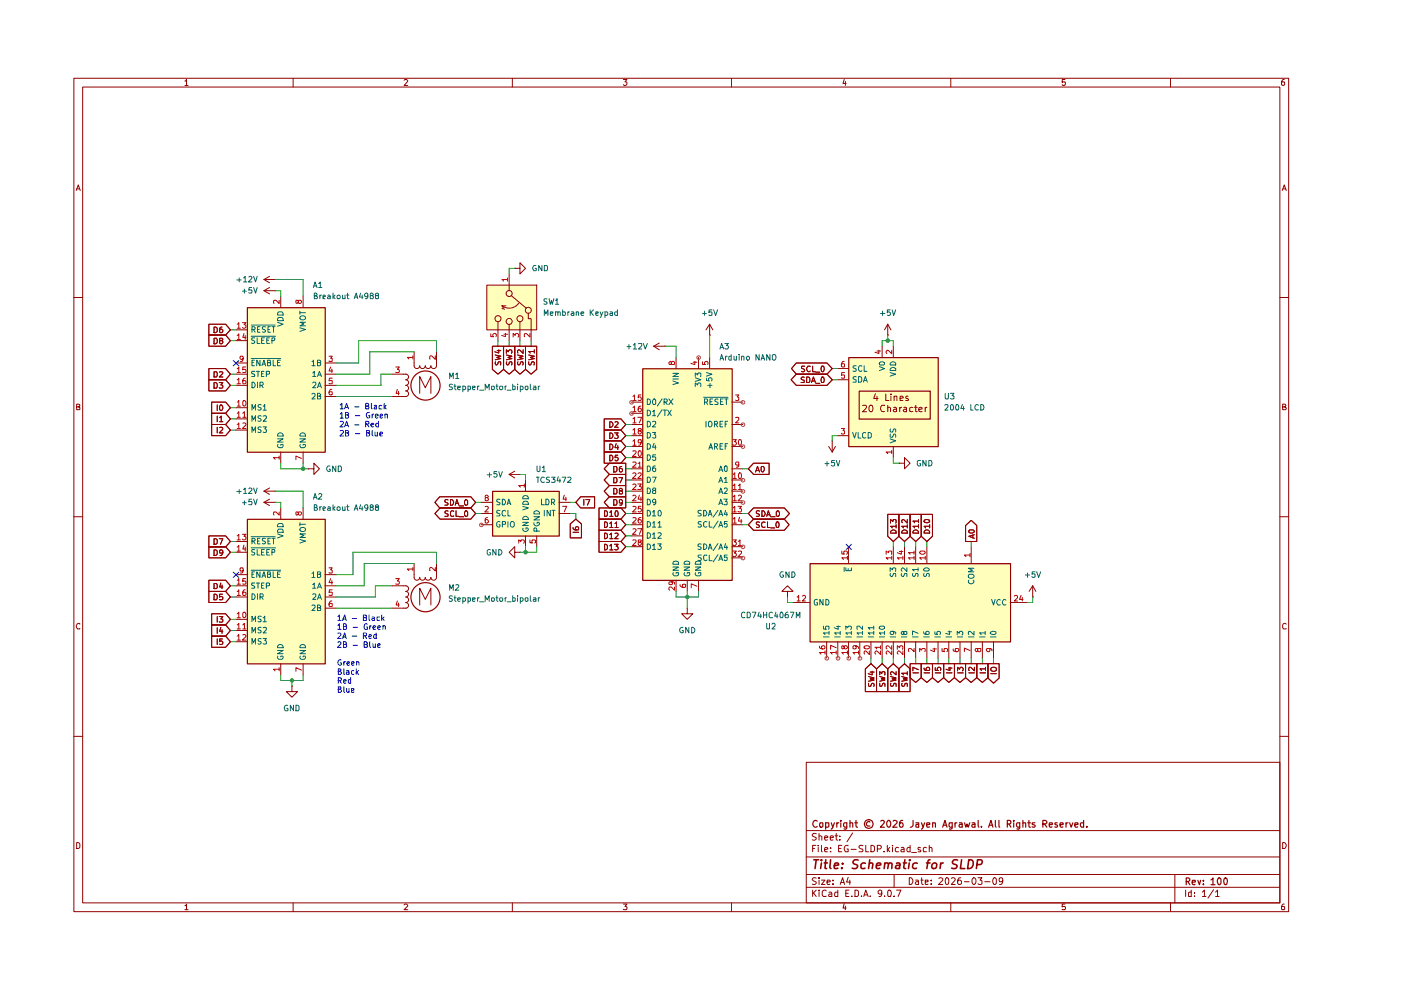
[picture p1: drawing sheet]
<svg xmlns="http://www.w3.org/2000/svg" width="297mm" height="210mm" viewBox="0 0 297 210" stroke-linecap="round" stroke-linejoin="round" font-family="sans-serif">
<g fill="none" stroke="#910000" stroke-width=".21">
<path d="M15.7 16.6h257.5v176.7h-257.5zM17.5 18.5h253.9v172.9h-253.9zM39.2 17.2h.2l.1-.4v1.3M39.2 18.1h.7M62.1 16.6v1.9M85.7 17l.2-.2h.3l.2 .3-.7 1h.7M108.6 16.6v1.9M132.2 16.8h.7l-.4 .6 .4 .1v.4l-.2 .2h-.4l-.1-.2M155.1 16.6v1.9M179 16.8l-.3 .9h.7M179.2 17.3v.8M201.6 16.6v1.9"/>
<path d="M225.8 16.8h-.6v.6h.6l.1 .1-.1 .5-.4 .1-.2-.2M248.2 16.6v1.9M272.3 16.8h-.3a.93 .93 0 0 0-.2 1.2h.5l.1-.5-.1-.1h-.5l-.1 .1M16.2 40.4l.4-1.2 .4 1.2M16.3 40h.5M271.9 40.4l.4-1.2 .4 1.2M272 40h.6M15.7 63.1h1.8M271.4 63.1h1.8M16.3 86.3h.4l.2-.3-.1-.2-.5-.1v1.2h.5l.1-.5-.2-.1M271.9 86.3l.6-.1v-.4l-.6-.1v1.2h.6l.2-.4-.3-.2M15.7 109.6h1.8"/>
<path d="M271.4 109.6h1.8M16.9 132.3l-.1-.1a.66 .66 0 0 0-.6 .4 .66 .66 0 0 0 .2 .7h.5M272.7 132.3l-.4-.1-.4 .3v.6l.2 .2h.6M15.7 156.1h1.8M271.4 156.1h1.8M16.3 178.6h.3l.3 .4v.6l-.3 .3h-.3zM170.9 161.6h100.5v29.8h-100.5zM170.9 176.1h100.5M172.3 179.9h.4M173 179.2h-.7v1.4M173.1 176.8l-.6-.1-.3 .3 .1 .3 .7 .2 .1 .2a.51 .51 0 0 1-.4 .4 .51 .51 0 0 1-.5 0M173.5 179.2v.1"/>
<path d="M173.5 179.7v.9M173.7 177.3l.3-.1 .2 .2v.7M173.7 176.7v1.4M174.2 179.2v1.2l.1 .2M174.8 177.6l.7-.1-.1-.2-.4-.1-.2 .2 .1 .7h.5M176 177.6l.7-.1-.1-.2-.4-.1-.2 .2 .1 .7h.5M176.1 179.7v.2M177 177.2h.6M177.3 176.7v1.2l.3 .2M177.8 179.9h.5M178.1 178v.1M178.1 177.3v.1"/>
<path d="M178.5 179.2h-.7v1.4h.7M179.8 179.3a.62 .62 0 0 0-.7 .2 .62 .62 0 0 0 0 .8l.1 .3h.6v-.6h-.2M180.8 176.6l-1.2 1.9M183 179.3h-.8l-.1 .4 .3 .2 .4 .1 .2 .3-.2 .3h-.7M183.6 179.2v1.4h.5M184.7 179.2h.3l.4 .4v.7l-.2 .3h-.5zM188.1 179.2v1.4M188.6 179.7l-.5 .6M189.2 179.2v.1M189.2 179.7v.9M190.5 179.7h-.4a.59 .59 0 0 0-.1 .9h.5M191.1 179.7h.4l.2 .2v.7h-.6v-.4l.6-.2"/>
<path d="M193 179.2v1.4l-.6-.1a.6 .6 0 0 1 .1-.8h.5M195.2 179.7h-.6v.4l.6 .2v.3h-.6M196.4 179.7h-.4l-.3 .3 .1 .6h.6M197 179.8l.2-.1h.3l.1 .9M197 179.2v1.4M271.9 178.6a.65 .65 0 0 1 .8 .7 .65 .65 0 0 1-.8 .6zM39.2 192h.2l.1-.3v1.2M39.2 192.9h.7M62.1 191.4v1.9M85.7 191.9l.2-.2h.3l.2 .2-.7 1h.7M108.6 191.4v1.9M132.2 191.7h.7l-.4 .5 .4 .2v.3l-.1 .2-.6-.1"/>
<path d="M155.1 191.4v1.9M170.9 188.1h100.5M170.9 185.4h100.5M170.9 181.7h100.5M172.3 188.7v1.4M172.5 189.3l.6 .8M173.1 186.2l-.6-.1-.3 .3 .3 .4 .6 .3a.51 .51 0 0 1-.4 .4 .51 .51 0 0 1-.5 0M173.1 188.7l-.8 .8M173.7 188.7v.2M173.7 186.1v.2M173.7 186.6v.9M173.7 189.1v1"/>
<path d="M174.2 186.6h.7l-.7 .9h.7M174.8 180.2l.7-.2-.1-.3h-.4l-.2 .2 .1 .7h.5M175.2 188.9l-.4-.2-.5 .4 .1 .8 .2 .2 .6-.1M175.3 187l.7-.1-.1-.3h-.5l-.1 .2 .1 .7h.5M175.8 189.2l.4-.1 .2 .3v.7h-.6l-.1-.4 .7-.2M176.1 180.5v.1M176.6 187.4v.1M176.6 186.6v.2M177.6 188.7v1.4h-.6v-.9h.6M178.1 187.5l.5-1.4 .5 1.4M178.3 187.1h.6M179 191.6l-.3 .9h.7"/>
<path d="M179.2 192.1v.8M179.3 189.4h.5M179.8 186l-.3 1h.8M180 188.7h-.7v1.4h.7M180.2 186.6v.9M180.4 180.1h1.1M180.6 190v.1M181.3 188.7h.3l.4 .4v.6l-.2 .4h-.5zM182.6 190v.1M183.1 190.1l.5-1.4 .5 1.4M183.2 189.7h.7M184.5 190v.1"/>
<path d="M186 180h.6a.45 .45 0 0 0 .2-.7l-.8-.1v1.4M186.9 189.3v.2l-.5 .1-.2-.3v-.3l.2-.3 .5 .2v.8l-.2 .4h-.3M187.5 180.5v.1M187.5 190v.1M188.2 189l.3-.3a.78 .78 0 0 1 .6 .6 .78 .78 0 0 1-.3 .8l-.5-.1zM188.2 180.1l.4 .5M189.6 190v.1M189.6 185.4v2.7M190.1 188.7h.9l-.6 1.4M192.8 186.1a.72 .72 0 0 1 .8 .7 .72 .72 0 0 1-.8 .7zM193.3 180.8h1M194.1 186.6h.5l.1 .9"/>
<path d="M194.7 186.9h-.4l-.2 .3 .2 .3h.4M195.2 186.6h.5M195.4 186.1v1.2l.3 .2M196.2 187l.6-.1v-.3h-.6v.9h.6M197.4 187.4v.1M197.4 186.6v.2M199.1 186.3v-.1a.47 .47 0 0 1 .8 .3l-.9 1h.9M200.5 186.3l.2-.2a.8 .8 0 0 1 .5 .7 .8 .8 0 0 1-.5 .7l-.2-.1-.1-.5zM201.6 191.4v1.9M201.8 186.3l.1-.2h.4l.2 .4-.8 1h.8M203.7 186.1l-.4 .1-.2 .2-.1 .9 .3 .2 .6-.2v-.4l-.4-.3h-.2l-.3 .3M204.5 186.9h1"/>
<path d="M206.4 186.1a.75 .75 0 0 1 .6 .7 .75 .75 0 0 1-.6 .7 .92 .92 0 0 1 0-1.4zM207.3 186.1h.9l-.4 .5 .4 .2v.6l-.3 .1-.6-.1M208.8 186.9h1.1M210.7 186.2l.3-.1 .2 .3v.9l-.2 .2a.78 .78 0 0 1-.6-.5 .78 .78 0 0 1 .3-.8zM212.6 186.7l-.1 .2h-.6v-.7l.4-.1 .3 .3-.2 1-.5 .1M225.8 191.7h-.6v.6l.6-.1 .1 .2-.1 .5-.6-.1M248.2 191.4v1.9M249.1 185.4v6M251.4 188.7v1.4M252.6 188.7v1.4h-.5l-.1-.8 .2-.2 .4 .1M253.2 190v.1M253.2 189.2v.2"/>
<path d="M254.9 189.1l.5-.4v1.4M254.9 190.1h.8M257.3 188.6l-1.2 1.8M257.7 189.1l.4-.4v1.4M257.7 190.1h.8M272.3 191.7h-.3a.93 .93 0 0 0-.2 1.2h.5l.1-.5-.1-.2h-.5l-.1 .2"/>
</g>
<g fill="none" stroke="#910000" stroke-width=".25">
<path d="M173.3 174.1a.68 .68 0 0 0-1 .4 .68 .68 0 0 0 .6 .9l.4-.2M173.9 174.5h.6v.7l-.3 .2-.4-.3zM175 175.3l.5 .1 .2-.2-.1-.7h-.6v1.3M176.2 174.5l.4 .9M176.9 174.5l-.5 1.2-.2 .1M177.4 174.5v.9M177.8 174.5h-.3l-.1 .2M178.3 173.9v.2M178.3 174.5v.9M179.5 175.3l-.4 .1-.2-.3 .1-.6h.5v1.1l-.2 .2-.4-.1M180.2 174.5h.5l.1 .9M180.2 173.9v1.5"/>
<path d="M181.2 174.5h.6M181.5 173.9v1.2l.3 .3M184.4 174.3l-.4-.1-.3 .3 .2 .6h.5M186.7 174.1l.2-.2h.3l.3 .5-.9 1h.9M188.3 173.9a.75 .75 0 0 1 .6 .8 .75 .75 0 0 1-.6 .7 .92 .92 0 0 1 0-1.5zM189.4 174.1l.1-.2h.4l.3 .5-.9 1h.9M191.4 173.9l-.4 .1-.3 .5 .1 .8h.6v-.8h-.4l-.3 .3M193.6 173.9v1.1l-.3 .3-.3 .1M194.2 174.5h.6v.9M194.8 174.8l-.6 .1v.4h.6M195.4 174.5l.3 .9M196 174.5l-.3 .9-.3 .4"/>
<path d="M196.5 174.9l.6-.1v-.3h-.5l-.1 .1 .1 .7h.5M197.7 174.5h.5l.1 .9M197.7 174.5v.9M199.9 175.4l.5-1.5 .4 1.5M200 175h.6M201.9 175.3h-.6v-.8h.6v1.1l-.4 .2-.2-.1M202.5 174.5v.9M202.9 174.5h-.3l-.1 .2M203.4 174.5h.5l.1 .9M204 174.8h-.5l-.2 .2 .2 .4 .5-.1M204.5 174.5l.3 .9 .2-.7 .3 .7 .3-.9M206.1 174.5h.5l.1 .9"/>
<path d="M206.7 174.8h-.5l-.2 .2 .2 .4 .5-.1M207.4 173.9v1.2l.2 .3M208.1 175.2v.2M209.6 175.4l.5-1.5 .4 1.5M209.8 175h.6M211 173.9v1.2l.2 .3M211.8 173.9v1.4l.2 .1M213.6 174.7l.6-.1v-.6l-.6-.1v1.5M213.9 174.7l.4 .7M214.9 173.9v.2M214.9 174.5v.9M216.2 175.3l-.4 .1-.3-.3 .2-.6h.5v1.1l-.3 .2-.3-.1"/>
<path d="M216.9 174.5h.5l.1 .9M216.9 173.9v1.5M217.9 174.5h.6M218.1 173.9v1.2l.4 .3M219.4 174.5h-.5l-.1 .1 .6 .4v.3h-.6M221.1 174.7l.7-.1 .2-.4-.4-.3h-.5v1.5M221.4 174.7l.6 .7M222.5 174.9l.6-.1v-.3h-.6v.1v.7h.6M224.2 174.5h-.5l-.1 .1 .2 .3 .4 .1v.3h-.6M224.7 174.9l.7-.1-.1-.3h-.5l-.1 .1 .1 .7h.5M226 174.5v.9M226.4 174.5h-.2l-.2 .2"/>
<path d="M226.8 174.5l.3 .9 .4-.9M227.9 174.9l.7-.1-.1-.3h-.5l-.1 .1 .1 .7h.5M229.7 174.5h-.5l-.1 .2v.4l.2 .3 .4-.1M229.7 173.9v1.5M230.4 175.2v.2M251.5 186.9h.5l.3-.3v-.2l-.3-.3h-.5v1.5M251.8 186.9l.5 .7M252.8 187.1l.6-.1v-.4h-.5l-.1 .2 .1 .7h.5M254 186.6l.3 1 .3-1M255.1 187.4v.2M255.1 186.6v.2M256.8 186.6l.4-.5v1.5"/>
<path d="M256.8 187.6h.8M258.3 186.2l.3-.1 .3 .3v.8l-.3 .4a.84 .84 0 0 1-.3-1.4zM259.5 186.3l.3-.2a.8 .8 0 0 1 .5 .8 .8 .8 0 0 1-.5 .7l-.3-.2z"/>
<circle cx="184.2" cy="174.7" r=".94"/>
</g>
<g fill="none" stroke="#910000" stroke-width=".34">
<path d="M172.6 182.3h1M173.1 182.3l-.3 1.8M174.2 182.3v.2M174.2 183l-.2 1.1M174.8 183h.6M175.1 182.3l-.2 1.8h.4M176.1 182.3l-.2 1.6 .3 .2M176.9 183.6l.9-.2-.1-.4h-.7l-.1 .9 .1 .2h.6M178.5 184v.1M178.6 183v.2M181.9 182.4l-.6-.1-.5 .4 .2 .4 .8 .4 .1 .1-.2 .4-.3 .1h-.7M183.5 183a.65 .65 0 0 0-1 .3l.1 .8h.8"/>
<path d="M184.3 183.1l.3-.1h.4l-.1 1.1M184.4 182.3l-.3 1.8M185.8 183.6l.9-.2v-.4a.6 .6 0 0 0-.9 .2v.9h.7M187.5 183.1l.1-.1a.48 .48 0 0 1 .8 .2l-.2 .9M187.6 183l-.1 1.1M188.4 183.2l.2-.2h.5v1.1M190.1 183h.7l-.1 1.1M190.8 183.4l-.6 .1-.4 .4 .3 .2h.7M191.5 183h.7M191.9 182.3l-.3 1.6 .4 .2M192.8 183l-.2 1.1M192.9 182.3v.2"/>
<path d="M194.5 183a.65 .65 0 0 0-1 .3v.7l.3 .1h.5M196.4 183h.8M197.2 182.3l-.4 .2-.3 1.6M197.6 183.3l.4-.3h.5l.1 .3-.1 .5a.55 .55 0 0 1-.5 .4 .55 .55 0 0 1-.5-.4zM199.5 183l-.2 1.1M200 183l-.6 .3M203 182.4l-.6-.1-.5 .4 .2 .4 .8 .4v.1l-.1 .4-.3 .1h-.7M203.9 182.3l-.3 1.8h1M205.4 182.3h.4a1 1 0 0 1 .5 1.2 1 1 0 0 1-1.2 .6zM207.1 183.3h.8l.2-.2a.5 .5 0 0 0-.2-.8h-.6l-.3 1.8"/>
</g>
<g fill="#ffb">
<path d="M52.4 65.2h16.5v30.6h-16.5z"/>
<path d="M136.2 78.1h19v44.9h-19z"/>
<path d="M52.4 110.1h16.5v30.6h-16.5z"/>
<path d="M171.7 119.5h42.5v16.6h-42.5z"/>
<path d="M103.2 60.5h10.6v9.4h-10.6z"/>
<path d="M104.4 104.1h14.1v9.5h-14.1z"/>
<path d="M179.9 75.8h19v18.9h-19z"/>
</g>
<g fill="none" stroke="#910000" stroke-width=".21">
<path d="M56 59.3l1.1 .6M56 59.3h2.3M57.1 58.6l-1.1 .7M58.3 59.3h.1M107.9 58.1v3.5M109.1 56.9h1.1v-1.2l1.2 1.2-1.2 1.2v-1.2M109.1 56.9h.1M44.3 68.7h3.5l1.1 1.2-1.1 1.1h-3.5zM44.3 71h3.5l1.1 1.2-1.1 1.2h-3.5zM44.3 78.1h3.5l1.1 1.2-1.1 1.2h-3.5zM45.4 69.3h.3l.4 .3v.7l-.4 .2h-.3zM45.4 71.7h.5l.2 .3v.6l-.4 .3h-.3z"/>
<path d="M45.4 78.8h.5l.2 .3v.6l-.2 .2h-.5zM46.6 78.9l.5-.1 .1 .4-.7 .7h.7M46.7 72.2l-.1-.4 .5-.1 .1 .3-.2 .2-.4 .1v.4l.1 .2h.3l.2-.3v-.2l-.2-.2M47.1 69.3l-.5 .3v.8h.6v-.4l-.2-.2h-.3l-.1 .2M50 79.3h2.4M50 69.9h2.4M50 72.2h2.4M50 77h2.4M56 61.6l1.1 .7M56 61.6h2.3M57.1 61l-1.1 .6M58.3 61.6h.1"/>
<path d="M59.5 62.8v2.4M64.3 62.8v2.4M68.9 79.3h2.4M68.9 77h2.4M83.1 79.3h3M86 79.3a.6 .6 0 0 1 .6 .6 .6 .6 0 0 1-.6 .6 .59 .59 0 0 1 .6 .6 .59 .59 0 0 1-.6 .6M87.8 74.6v3a.59 .59 0 0 0 .6 .5 .59 .59 0 0 0 .6-.5 .59 .59 0 0 0 .6 .5 .59 .59 0 0 0 .6-.5 .59 .59 0 0 0 .6 .5 .59 .59 0 0 0 .6-.5 .59 .59 0 0 0 .5 .5 .59 .59 0 0 0 .6-.5v-3M103.2 60.5h10.6v9.4h-10.6zM104.4 73.4h2.4v4.9l-1.2 1-1.2-1zM105 75.3l1.2 .2-.9 .3 .9 .2-1.2 .3M105.1 76.7l-.1 .4 .2 .3 .4-.3 .1-.4h.4v.7M105.4 74.3h.8"/>
<path d="M105.6 68.2v4M105.7 74.2v.6l-.8-.2M106.4 64.9h.1M106.4 65.4h.1M106.4 64.9h.9M106.4 64.9l.5 .7M106.8 73.4h2.3v4.9l-1.2 1-1.1-1zM107.4 75.3l1.1 .2-.8 .3 .8 .2-1.1 .3M107.4 74.9v-.7l.4 .4 .2-.4 .5 .1v.6M107.4 76.7v.4l.2 .3 .3-.3 .2-.4h.4v.7M107.9 68.7v3.5M108.4 62.7l3.2 2.7"/>
<path d="M109.1 73.4h2.3v4.9l-1.2 1-1.1-1zM109.7 75.3l1.2 .2-.8 .3 .8 .2-1.2 .3M109.8 76.7l-.1 .4 .3 .3 .3-.3 .2-.4h.3v.7M110 64.3a2.52 2.52 0 0 1-3.5 .6M110.2 68.2v4M110.9 74.2v.7l-.8-.7-.4 .2 .1 .4M111.4 73.4h2.4v4.9l-1.2 1-1.2-1zM112 66.4v1.2h.6v4.6M112.1 76.7v.5l.2 .2 .3-.2 .2-.5h.3l.2 .2-.1 .5M112.1 75.3l1.2 .2-.9 .3 .9 .2-1.2 .3M113.3 74.5h-1.2l.3 .3M113.3 74.2v.6"/>
<path d="M138.6 73.4l1.2 .8M138.6 73.4h2.4M139.8 72.7l-1.2 .7M141 73.4h.1M143.3 75.8v2.3M148.1 75.8v2.3M150.5 71h.1M150.5 68.7v2.3M150.5 75.8v2.3M150.5 68.7l-.8 1.2M150.5 68.7l.6 1.2M168.8 79.3h6.5l1.1 1.2-1.1 1.2h-6.5l-1.1-1.2z"/>
<path d="M168.8 77h6.5l1.1 1.1-1.1 1.2h-6.5l-1-1.2zM170.6 77.6h-.6l-.1 .2 .1 .3 .5 .2v.4h-.6M171 79.9h.4l.3 .4v.6l-.2 .2h-.5zM171.8 77.7l-.5-.1a.67 .67 0 0 0-.3 .7 .67 .67 0 0 0 .5 .5l.3-.1M172.3 77.6v1.2h.6M173 78.9h.8M174.2 77.6a.59 .59 0 0 1 .6 .4 .59 .59 0 0 1-.1 .7l-.2 .1a.75 .75 0 0 1-.3-1.2zM174.3 79.9a.75 .75 0 0 1 .3 1.2h-.4l-.1-.4 .1-.6zM177.6 78.1h2.3M187 73.4v2.4M188.2 71h.1M188.2 68.7v2.3"/>
<path d="M188.2 68.7l-.7 1.2M188.2 68.7l.7 1.2M189.4 73.4v2.4M44.3 80.5h3.5l1.1 1.2-1.1 1.2h-3.5zM44.9 90h2.9l1.1 1.2-1.1 1.2h-2.9zM44.9 85.3h2.9l1.1 1.1-1.1 1.2h-2.9zM44.9 87.6h2.9l1.1 1.2-1.1 1.2h-2.9zM45.4 81.1h.3l.4 .3v.6l-.2 .3h-.5zM46.1 85.9v1.1M46.1 88.2v1.2M46.1 90.6v1.2M46.5 81.1h.7l-.4 .5 .4 .2v.3l-.1 .2-.6-.1"/>
<path d="M46.6 90.7l.4-.1 .2 .3-.7 .9h.7M46.6 88.6l.3-.4v1.2M46.6 89.4h.6M46.8 85.9a.62 .62 0 0 1 .5 .5 .62 .62 0 0 1-.5 .6l-.2-.2v-.7zM50 81.7h2.4M50 86.4h2.4M50 88.8h2.4M50 91.2h2.4M59.5 95.8v2.4M64.3 95.8v2.4M65.4 99.4h1.1v-1.2l1.2 1.2-1.2 1.2v-1.2M65.4 99.4h.1"/>
<path d="M68.9 84.1h2.4M68.9 81.7h2.4M83.1 84.1h3M86 81.7a.6 .6 0 0 1 .6 .6 .6 .6 0 0 1-.6 .6 .59 .59 0 0 1 .6 .6 .59 .59 0 0 1-.6 .6M89 83.4v-3.6l1.2 2.4 1.2-2.4v3.6M109.1 99.9l-1.2 .7M128.1 93.5h3.6l1 1.2-1 1.1h-3.6zM128.1 95.8h3.6l1 1.2-1 1.2h-3.6zM128.1 88.8h3.6l1 1.2-1 1.2h-3.6zM128.1 91.2h3.6l1 1.2-1 1.1h-3.6zM129.2 98.2h3.5v2.4h-3.5l-1.1-1.2zM129.3 94.1a.58 .58 0 0 1 .7 .7l-.3 .4-.4 .1z"/>
<path d="M129.3 96.5h.4a.66 .66 0 0 1 .2 .8 .66 .66 0 0 1-.6 .4zM129.3 89.4a.6 .6 0 0 1 .7 .6 .6 .6 0 0 1-.7 .6zM129.3 91.8a.6 .6 0 0 1 .7 .6 .6 .6 0 0 1-.7 .6zM130.1 98.9h.5l.2 .2v.6l-.3 .4h-.4zM130.3 91.8h.8l-.5 .4 .5 .3-.1 .4h-.7M130.4 89.5l.4-.1 .3 .3-.8 .9h.8M130.6 94.1l-.2 .8h.7M131 96.5h-.5l-.1 .5h.6v.6l-.4 .1-.2-.2M131 94.5v.8M131.8 98.9h-.3l-.2 .2v.8l.4 .2 .3-.3v-.2l-.3-.3-.4 .1v.2M133.9 85.3h2.3M133.9 87.6h2.3"/>
<path d="M133.9 90h2.3M133.9 92.4h2.3M133.9 94.7h2.3M133.9 97h2.3M133.9 99.4h2.3M155.2 85.3h2.3M155.2 90h2.3M155.2 94.7h2.3M155.2 99.4h2.3M159.8 98.2h3.3v2.4h-3.3l-1.1-1.2zM160.4 99.7h.5M161.4 99.1l.1-.2a.6 .6 0 0 1 .6 .4 .6 .6 0 0 1-.2 .7l-.3 .1-.2-.3z"/>
<path d="M170.5 80l-.4-.1-.3 .3 .1 .2 .6 .3v.3l-.7 .1M172 81.1l.5-1.2 .4 1.2M172.2 80.8h.5M173 81.3h.8M175.7 94.7l.7 1.1M176.4 93.5h.1M176.4 93.5v2.3M177.1 94.7l-.7 1.1M177.6 92.4h2.3M177.6 80.5h2.3M182.9 86l.7-.1 .1 .3-.1 .3-.7 .8h.8M184.4 86l.5-.1a.84 .84 0 0 1-.3 1.4l-.4-.5z"/>
<path d="M185.6 83.5l-.3 1h.9M185.9 84v.9M187.5 86l-.6-.1a.71 .71 0 0 0-.2 .9 .71 .71 0 0 0 .8 .4M187.8 83.6v1.3h.7M188.2 86.5l.2-.1 .4 .1v.8M188.2 85.9v1.4M188.9 83.6v.1M188.9 84v.9M189.4 94.7v2.3M189.5 86.4h.3l.3 .1v.8M189.6 84.2l.2-.2 .4 .1v.8M189.6 84v.9"/>
<path d="M190.1 86.7l-.7 .3 .2 .3 .5-.1M190.6 98.2h1.2v-1.2l1.2 1.2-1.2 1.2v-1.2M190.6 98.2h.1M190.8 86.4v.9M190.8 84.5l.7-.2-.1-.2h-.6v.8h.6M191.2 86.4l-.4 .2M191.6 86.4h.6v.9M192.2 86.7l-.7 .3 .3 .3 .4-.1M192.5 84.1l-.3-.1-.2 .2 .2 .3 .4 .2-.1 .2h-.5M193.5 86.4h-.4l-.2 .1v.7h.6M193.9 86.4h.6M194.1 85.9v1.3l.4 .1"/>
<path d="M194.8 86.9l.7-.2v-.3h-.4l-.3 .1 .1 .7h.6M196.2 86.4v.9M196.5 86.4l-.3 .2M44.3 113.6h3.5l1.1 1.2-1.1 1.2h-3.5zM44.3 115.9h3.5l1.1 1.2-1.1 1.2h-3.5zM45.4 114.2h.3l.4 .3v.6l-.4 .3h-.3zM45.4 116.6h.3l.4 .2v.6l-.4 .4h-.3zM46.5 114.2h.7l-.5 1.2M47.2 117.1l-.1 .2-.5-.1v-.5h.6a.72 .72 0 0 1-.5 1.1M50 114.8h2.4M50 117.1h2.4M56 104.1l1.1 .7"/>
<path d="M56 104.1h2.3M56 106.5h2.3M56 106.5l1.1 .7M57.1 103.5l-1.1 .6M57.1 105.8l-1.1 .7M58.3 104.1h.1M58.3 106.5h.1M59.5 107.7v2.4M64.3 107.7v2.4M87.8 119.5v2.9a.59 .59 0 0 0 .6 .6 .59 .59 0 0 0 .6-.6 .59 .59 0 0 0 .6 .6 .59 .59 0 0 0 .6-.6 .59 .59 0 0 0 .6 .6 .59 .59 0 0 0 .6-.6 .59 .59 0 0 0 .5 .6 .59 .59 0 0 0 .6-.6v-2.9M93.2 105.3h6.6l1 1.2-1 1.2h-6.6l-1-1.2zM93.3 107.7h6.5l1 1.2-1 1.2h-6.5l-1.1-1.2z"/>
<path d="M95 106l-.5-.1-.2 .2v.3l.7 .4-.2 .3h-.5M95 108.4l-.4-.1-.3 .2 .1 .3 .6 .3v.3l-.7 .1M95.5 105.9a.66 .66 0 0 1 .7 .5 .66 .66 0 0 1-.3 .7h-.4zM96.2 108.5l-.4-.2-.3 .3v.6l.2 .3 .5-.1M96.5 107.1l.4-1.2 .4 1.2M96.6 106.8h.6M96.7 108.3v1.2h.6M97.4 107.3h.9M97.4 109.6h.9M98.6 106l.3-.1 .2 .3v.7l-.1 .2h-.4l-.1-.4zM98.6 108.4l.3-.1 .2 .2v.8l-.1 .2h-.4l-.1-.4zM102 106.5h2.4"/>
<path d="M102 108.9h2.4M102 111.3h2.4M107.9 100.6l1.2 .7M107.9 100.6h2.3M109.1 117.1v-1.2l-1.2 1.2 1.2 1.2v-1.2h1.1M110.2 117.1h.1M110.2 100.6h.1M111.4 101.8v2.3M111.4 113.6v2.3M113.8 113.6v2.3M118.5 106.5h2.4M118.5 108.9h2.4"/>
<path d="M120.9 111.1l1.2-1 1.2 1v2.9h-2.4zM121.5 111.8l.1 .4 .2 .2h.8l.1-.6-.2-.1h-.3l-.2 .1v.5l.2 .1M121.5 112.9h1.2M123.1 105.3h3v2.4h-3l-1-1.2zM123.8 105.9v1.2M124.2 105.9h.9l-.6 1.2M127 112.4h4.7l1 1.2-1 1.2h-4.7zM127 114.8h4.7l1 1.1-1 1.2h-4.7zM127 110.1h4.7l1 1.2-1 1.1h-4.7zM127 107.7h4.7l1 1.2-1 1.2h-4.7zM128.2 113l.6 .3v.7l-.4 .2h-.2zM128.2 115.4l.6 .3v.6l-.4 .3h-.2z"/>
<path d="M128.2 110.7l.6 .2v.7l-.4 .2h-.2zM128.2 108.3l.4 .1 .2 .2v.6l-.2 .3h-.4zM129.2 100.6h3.5v2.4h-3.5l-1.1-1.2zM129.2 103h3.5v2.3h-3.5l-1.1-1.2zM129.2 105.3h3.5v2.4h-3.5l-1.1-1.2zM129.3 113.4l.3-.4v1.2M129.3 115.7l.3-.3v1.2M129.3 111l.3-.3v1.1M129.3 108.6l.3-.3v1.2M129.3 114.2h.7M129.3 116.6h.7M129.3 111.8h.7"/>
<path d="M129.3 109.5h.7M130.1 101.3h.5l.2 .2v.6l-.2 .3h-.5zM130.1 103.5h.4l.3 .4v.6l-.2 .2h-.5zM130.1 105.9h.4l.3 .4v.5l-.2 .3h-.5zM130.3 115.4h.8l-.5 .4 .5 .3-.1 .4h-.7M130.4 113.1l.4-.1 .3 .4-.8 .8h.8M130.4 111l.3-.3v1.1M130.4 111.8h.7M130.6 108.3a.75 .75 0 0 1 .3 1.2h-.3l-.2-.4 .1-.6zM131.2 101.3h.8l-.5 1.1M131.5 104.1l-.2-.1 .2-.5h.2l.3 .3-.2 .3h-.3l-.2 .1 .1 .5h.4l.2-.1v-.3l-.3-.2M132 106.4l-.3 .3-.4-.1v-.5l.4-.2a.81 .81 0 0 1 0 1.2h-.3"/>
<path d="M133.9 104.1h2.3M133.9 101.8h2.3M133.9 106.5h2.3M133.9 108.9h2.3M133.9 111.3h2.3M133.9 113.6h2.3M133.9 115.9h2.3M155.2 104.1h2.3M155.2 101.8h2.3M155.2 106.5h2.3M155.2 108.9h2.3M155.2 111.3h2.3"/>
<path d="M155.2 115.9h2.3M155.2 118.3h2.3M159.8 110.1h6.5l1 1.2-1 1.1h-6.5l-1.1-1.1zM159.8 107.7h6.5l1.1 1.2-1.1 1.2h-6.5l-1.1-1.2zM160.2 100.1l.4-1.2 .4 1.2M161 110.7h-.6v.4l.6 .4-.2 .3h-.4M161 108.4l-.5-.1-.1 .2v.3l.6 .3-.1 .4h-.5M161.5 108.3a.66 .66 0 0 1 .7 .4 .66 .66 0 0 1-.2 .8h-.5zM162.2 110.7h-.2a.6 .6 0 0 0-.5 .6 .6 .6 0 0 0 .5 .5h.2M162.6 109.5l.3-1.2 .4 1.2M162.6 109.1h.6M162.7 110.7v1.1h.5"/>
<path d="M163.4 109.6h.9M163.4 111.9h.9M164.6 110.7h.3a.78 .78 0 0 1 0 1.1h-.3zM164.8 108.3a.71 .71 0 0 1 .3 1.2h-.3l-.2-.2v-.8zM179.9 115.9v3.6M188.2 109.1h2.4v4.6l-1.2 1.1-1.2-1.1zM188.8 110.9v-.7l.5 .4v-.4h.7l-.1 .7M188.9 112.6l.4-.2h.4l.3 .2v.4h-1.2zM189.4 115.9v3.6M190 111.6h-1.2l.3 .3M190 111.3v.6M190.6 109.1h2.4v4.6l-1.2 1.1-1.2-1.1z"/>
<path d="M191.3 112.6l.4-.2h.4l.3 .2v.4h-1.2zM191.8 115.9v3.6M192.4 111.6h-1.2l.3 .3M192.4 110.2v.7l-.9-.7-.3 .2 .1 .4M192.4 111.3v.6M193 109.1h2.3v4.6l-1.2 1.1-1.1-1.1zM193.6 112.6l.6-.2a.57 .57 0 0 1 .5 .6h-1.2zM194.1 115.9v3.6M194.7 111.6h-1.2l.4 .3M194.7 110.5h-1.2l.4 .3M194.7 110.2v.6M194.7 111.3v.6"/>
<path d="M195.3 109.1h2.4v4.6l-1.2 1.1-1.2-1.1zM196 112.6a.61 .61 0 0 1 .7-.2 .61 .61 0 0 1 .4 .6h-1.2zM196 110.2h1l.1 .4a.78 .78 0 0 1-1.2 0zM196.5 115.9v3.6M197.1 111.6h-1.2l.4 .3M197.1 111.3v.6M204.7 111.4l1.2-1.1 1.2 1.1v3.4h-2.4zM205.4 112.5l.2-.1h.7l.3 .2a.65 .65 0 0 1-.6 .4 .65 .65 0 0 1-.6-.3zM205.9 115.9v3.6M206.2 113.5v.5M206.6 113.4l-1.2 .3 1.2 .4M44.3 125.4h3.5l1.1 1.2-1.1 1.2h-3.5z"/>
<path d="M44.3 123h3.5l1.1 1.2-1.1 1.2h-3.5zM44.9 132.5h2.9l1.1 1.2-1.1 1.2h-2.9zM44.9 134.9h2.9l1.1 1.2-1.1 1.1h-2.9zM44.9 130.1h2.9l1.1 1.2-1.1 1.2h-2.9zM45.4 126h.3l.4 .3v.6l-.2 .3h-.5zM45.4 123.7h.5l.2 .3v.5l-.2 .3h-.5zM46.1 130.7v1.2M46.1 133.1v1.2M46.1 135.5v1.2M46.5 130.7h.7l-.4 .5 .4 .2v.3l-.1 .2-.6-.1M46.8 133l-.2 .9h.6M46.8 123.6l-.2 .9h.6"/>
<path d="M47.1 124v.8M47.1 133.5v.8M47.2 126h-.6v.6l.5-.1 .1 .2v.3l-.1 .2-.5-.1M47.2 135.5h-.6v.6l.4-.2 .2 .2v.5h-.6M50 124.2h2.4M50 121.8h2.4M50 126.6h2.4M50 131.3h2.4M50 133.7h2.4M50 136.1h2.4M68.9 124.2h2.4M68.9 128.9h2.4"/>
<path d="M68.9 121.8h2.4M68.9 126.6h2.4M83.1 124.2h3M83.1 128.9h3M86 124.2a.6 .6 0 0 1 .6 .6 .6 .6 0 0 1-.6 .6 .59 .59 0 0 1 .6 .6 .59 .59 0 0 1-.6 .6 .59 .59 0 0 1 .6 .6 .59 .59 0 0 1-.6 .6 .59 .59 0 0 1 .6 .6 .59 .59 0 0 1-.6 .6M89 128.3v-3.6l1.2 2.4 1.2-2.4v3.6M143.3 123v2.4M145.7 128.9v1.2h1.2l-1.2 1.2-1.2-1.2h1.2M145.7 128.9h.1M145.7 123v2.4M148.1 123v2.4M167 125.4h1.1l-1.1-1.2-1.2 1.2h1.2v1.2"/>
<path d="M167 126.6h.1M168.1 127.8h3.6M175.3 136.1v3.4M177.6 136.1v3.4M179.9 136.1v3.4M182.3 136.1v3.4M184.7 136.1v3.4M187 136.1v3.4M189.4 136.1v3.4M191.8 136.1v3.4M194.1 136.1v3.4M196.5 136.1v3.4"/>
<path d="M198.9 136.1v3.4M201.2 136.1v3.4M203.5 136.1v3.4M205.9 136.1v3.4M208.3 136.1v3.4M210.7 136.1v3.4M214.2 127.8h3.6M218.9 126.6h.1M218.9 124.2l-.7 1.2M218.9 124.2l.7 1.2M218.9 124.2v2.4M59.5 140.7v2.4"/>
<path d="M61.9 145.5v1.1h1.2l-1.2 1.2-1.2-1.2h1.2M61.9 145.5h.1M64.3 140.7v2.4M183.5 141.8l1.2-1.1 1.1 1.1v4.8h-2.3zM184.1 144.9v.6h.6l.1-.6h.3l.2 .2v.4M184.1 143.4l1.2 .4-.8 .1 .8 .3-1.2 .2M184.5 142.5h.8M184.9 142.3v.8l-.8-.3M185.8 141.8l1.2-1.1 1.2 1.1v4.8h-2.4zM186.5 144.9v.6h.4l.2-.6h.4h.1v.6M186.5 143.4l1.1 .4-.7 .1 .7 .3-1.1 .2M186.5 143.1v-.7l.4 .4v-.3h.7l-.1 .6"/>
<path d="M188.2 141.8l1.2-1.1 1.2 1.1v4.8h-2.4zM188.8 143.4l1.2 .4-.9 .1 .9 .3-1.2 .2M188.9 144.9v.6h.4l.2-.6h.3h.2v.6M190 142.4v.7l-.9-.7-.3 .3 .2 .4M190.6 141.8l1.2-1.1 1.2 1.1v4.8h-2.4zM191.2 143.4l1.2 .4-.9 .1 .9 .3-1.2 .2M191.3 144.9v.6h.4l.2-.6h.3h.2v.6M192.4 142.7h-1.2l.3 .2v.2M192.4 142.4v.7M193 140.7h2.3v3l-1.2 1-1.1-1zM193.5 142.7h1.2M194.7 142l-1.2-.5v.7"/>
<path d="M195.3 140.7h2.4v3l-1.2 1-1.2-1zM195.9 141.6l.3 .6h.8v-.6l-.4-.1-.3 .2v.3l.3 .2M195.9 142.7h1.2M197.7 140.7h2.4v3l-1.2 1-1.2-1zM198.3 141.6v.6h.6l-.2-.5 .3-.2 .4 .1v.6M198.3 142.7h1.2M200.1 140.7h2.3v3l-1.2 1-1.1-1zM200.7 142.7h1.1M201.1 141.6h.7M201.4 141.5v.7l-.8-.3M202.4 140.7h2.3v3l-1.2 1-1.1-1zM203 142.2v-.7l.5 .4v-.3l.5-.1 .2 .2v.4l-.2 .1"/>
<path d="M203 142.7h1.2M204.7 140.7h2.4v3l-1.2 1-1.2-1zM205.4 142.7h1.2M206.6 141.5v.7l-.9-.7-.3 .1 .1 .6M207.1 140.7h2.4v3l-1.2 1-1.2-1zM207.8 142.7h1.2M209 141.8h-1.2l.3 .4M209 141.5v.7M209.5 140.7h2.3v3.1l-1.1 1.1-1.2-1.1zM210.1 142.8h1.1M210.1 141.6a.87 .87 0 0 1 1.1 0v.6a.77 .77 0 0 1-1.1-.2z"/>
<circle cx="105.6" cy="67.6" r=".64"/>
<circle cx="107.9" cy="68.2" r=".64"/>
<circle cx="107.9" cy="62.2" r=".64"/>
<circle cx="110.2" cy="67.6" r=".64"/>
<circle cx="112" cy="65.8" r=".64"/>
</g>
<g fill="none" stroke="#910000" stroke-width=".25">
<path d="M52.5 65.2h16.5v30.7h-16.5zM136.3 78.2h18.9v44.9h-18.9zM180 75.8h18.9v18.9h-18.9zM182.2 82.9h15v6h-15zM52.5 110.1h16.5v30.7h-16.5zM104.4 104.2h14.2v9.5h-14.2zM171.7 119.5h42.5v16.6h-42.5z"/>
<circle cx="90.2" cy="81.7" r="3.1"/>
<circle cx="90.2" cy="126.6" r="3.1"/>
</g>
<g fill="none" stroke="#b90000" stroke-width=".21">
<path d="M107.6 59.3h-1.2l.4 .3M107.6 58.9v.7M50.3 68.7l.3-.3v1.2M50.3 71.1l.3-.3v1.2M50.3 78.1h.2l.1-.3v1.2M50.3 69.6h.7M50.3 72h.7M50.3 79h.7M51.4 68.4h.8l-.5 .4 .4 .1 .1 .4-.3 .3h-.3l-.2-.2M51.6 75.9a.35 .35 0 0 1-.4 .3 .35 .35 0 0 1-.3-.3l.1-.4h.5v.9l-.2 .2h-.3M51.7 70.7l-.2 .8h.7M52 71.1v.9"/>
<path d="M52.1 77.8h-.6v.6l.5-.1 .2 .2v.3l-.2 .2-.5-.1M59.2 63.7v.6l-.7-.6h-.4v.6M63.2 63.8l.1-.1h.5l.1 .1v.3l-.2 .2h-.3l-.3-.6-.4 .1v.4l.2 .1 .3-.2M69.8 75.5h.6l-.3 .4 .3 .1v.5h-.6M70.1 77.8l-.3 .9h.7M70.4 78.2v.8M83.9 77.8h.8l-.5 .5 .5 .2v.3l-.2 .2-.6-.1M87.5 75.8h-1.1l.3 .3M87.5 75.4v.7M92.3 75.4v.8l-.9-.8-.3 .2 .1 .5M104.1 70.8v.6h.5l-.1-.4 .2-.3 .5 .1v.6M106.8 70.9h.8"/>
<path d="M107.2 70.7v.7l-.9-.3M108.8 71.5v-.8l.4 .4 .1-.3 .4-.1 .3 .3v.3l-.2 .2M112.4 70.7v.8l-.9-.8-.3 .2 .1 .5M142.3 76.9l.3-.3 .4 .2v.4l-.5 .1-.2-.2v-.3l-.2-.2-.3 .3v.2l.2 .2h.2l.1-.2M147 76.8h.7M147.3 76.6v.7l-.8-.3M148.9 76.7v.6h.6l-.1-.4 .2-.3 .4 .1v.6M179 76.6l-.4 .2-.2 .8 .2 .2 .5-.1-.1-.6h-.4l-.2 .2M179.1 79h-.6l-.1 .6 .6-.1 .1 .6h-.7M185.9 74.4h.8M186.4 74.3v.6l-.9-.2M189.1 74.3v.7l-.9-.7-.3 .2 .1 .4"/>
<path d="M50.3 80.5h.2l.1-.3v1.2M50.3 85.3l.3-.4v1.2M50.3 87.6l.3-.3v1.2M50.3 90l.3-.3v1.1M50.3 81.4h.7M50.3 86.1h.7M50.3 88.5h.7M50.3 90.8h.7M51.5 87.6l.3-.3v1.2M51.5 89.7h.4l.3 .3-.8 .8h.8M51.5 88.5h.7M51.6 85l.2-.1a.64 .64 0 0 1 .4 .6 .64 .64 0 0 1-.5 .6l-.2-.2z"/>
<path d="M52 80.2l-.4 .1-.1 .2v.8l.5 .1 .2-.2v-.3l-.2-.2h-.4l-.1 .2M59.2 97h-1.2l.3 .4M59.2 96.7v.7M63.9 97.2l-1.2-.5v.8M70.4 82.5h-.3a.73 .73 0 0 0-.2 1.2h.5v-.6h-.5l-.1 .1M70.4 80.2h-.6v.6l.6-.1v.6h-.6M84.2 82.5l-.2 .9h.7M84.5 83v.7M134.2 84.1l.3-.4v1.2M134.2 86.4l.3-.3v1.2M134.2 88.8l.3-.3v1.2M134.2 91.2l.3-.4v1.2"/>
<path d="M134.2 93.6l.3-.4v1.2M134.2 95.7l.5-.1 .2 .3-.8 .9h.8M134.2 98h.5l.2 .3-.8 .8h.8M134.2 84.9h.7M134.2 87.3h.7M134.2 89.7h.7M134.2 92h.7M134.2 94.4h.7M135.2 88.5h.9l-.5 1.2M135.3 98.3l.3-.3v1.1M135.3 99.1h.7M135.4 95.7l.1-.1a.59 .59 0 0 1 .5 .4 .59 .59 0 0 1-.1 .6l-.2 .2-.3-.2z"/>
<path d="M135.6 91.4l-.3-.4 .3-.2 .3 .1v.4l-.5 .1-.1 .1v.3l.3 .2 .4-.2-.1-.4h-.2M135.9 83.7h-.5l-.1 .6 .2-.1h.4v.6h-.6M135.9 86.1l-.4 .1-.2 .8a.35 .35 0 0 0 .3 .3 .35 .35 0 0 0 .4-.3l-.1-.4-.2-.1-.4 .3M136 93.7l-.1 .2h-.5l-.1-.2 .1-.5 .5 .1a.85 .85 0 0 1-.3 1.1h-.2M155.4 93.2h.7l-.4 .4 .3 .1 .1 .4-.2 .3h-.4l-.1-.2M156 83.7h.6l-.3 .5 .3 .1v.5h-.6M156 88.6h.6v.4l-.6 .7h.6M156.6 93.3l.1-.1a.59 .59 0 0 1 .6 .4 .59 .59 0 0 1-.2 .6l-.1 .2-.4-.2zM156.6 98.5l-.4 .1-.2-.1v-.4l.1-.1h.5v.8l-.1 .3h-.4M178.4 90.8h.7l-.4 .5 .4 .1v.5l-.2 .1h-.3l-.2-.1M189.1 95.8h-1.2l.3 .4M189.1 95.5v.7"/>
<path d="M50.3 113.6l.3-.3v1.2M50.3 116l.3-.3v1.1M50.3 114.5h.7M50.3 116.8h.7M51.4 113.3h.8l-.5 .4 .4 .1 .1 .4-.3 .3h-.3l-.2-.2M51.7 115.6l-.2 .8h.7M52 116v.8M59.2 108.5v.7l-.7-.7h-.4v.7M63.2 108.7l.1-.2h.5l.1 .2v.3l-.2 .2h-.3l-.3-.7-.4 .1v.5l.2 .1 .3-.2M102.9 107.4h.4l.2 .3-.7 .8h.7M103 105.5l-.1-.1v-.2l.4-.2 .2 .3-.6 .4v.4l.1 .1 .5-.2v-.3l-.2-.2M103.4 109.7l-.5 .3v.8h.6v-.4l-.2-.2h-.3l-.1 .2"/>
<path d="M110 115.1v-.6l.4 .3 .1-.3h.5l.2 .1v.4l-.2 .1M111.2 103h-1.2l.3 .3M111.2 102.6v.7M112.4 114.5v.6h.5v-.6h.5l.1 .1v.4l-.1 .1M119.3 107.4h.8l-.5 1.1M119.6 105l-.2 .8h.7M120 105.4v.8M134.2 100.4l.4-.2 .3 .4-.8 .8h.8M134.2 102.8l.4-.2 .3 .4-.8 .8h.8M134.2 105.2l.4-.2 .3 .3-.8 .9h.8M134.2 107.4h.4l.3 .3-.8 .8h.8M134.2 109.8l.4-.1 .3 .4-.8 .8h.8"/>
<path d="M134.2 112.2l.4-.1 .3 .3-.8 .9h.8M134.2 114.6l.5-.1 .2 .3-.8 .9h.8M135.2 102.6h.8l-.4 .5h.3v.7l-.7-.1M135.2 112.1h.9l-.5 1.2M135.3 100.4l.4-.2 .3 .4-.8 .8h.8M135.6 105l-.3 .8h.8M135.6 115l-.3-.3 .1-.2h.5v.4l-.5 .1-.1 .1v.3l.3 .3 .4-.3-.1-.4h-.2M135.9 107.4h-.5l-.1 .5 .2-.1 .4 .1v.6h-.6M135.9 109.7l-.4 .1-.2 .9a.35 .35 0 0 0 .3 .2 .35 .35 0 0 0 .4-.2l-.1-.5h-.2l-.4 .2M135.9 105.4v.8M155.4 114.5h.7l-.4 .4 .3 .1 .1 .4-.2 .3h-.4l-.1-.2M155.4 116.8h.7l-.4 .5h.3l.1 .5-.2 .2h-.4l-.1-.1"/>
<path d="M155.4 100.6l.4-.4v1.2M155.4 103l.4-.4v1.2M155.4 105.3l.4-.3v1.2M155.4 107.7l.4-.3v1.1M155.4 110.1l.4-.4v1.2M155.4 101.4h.7M155.4 103.8h.7M155.4 106.2h.7M155.4 108.5h.7M155.4 110.9h.7M156.5 107.4h.7l-.4 .4 .3 .1v.6h-.6M156.5 103l.4-.4v1.2"/>
<path d="M156.5 105.2l.5-.2 .2 .3-.7 .9h.7M156.5 114.8l.4-.3v1.2M156.5 116.9l.6-.1 .1 .4-.7 .8h.7M156.5 103.8h.7M156.5 115.7h.7M156.8 100.2a.75 .75 0 0 1 .3 1.2h-.4l-.2-.4 .1-.6zM156.8 109.6l-.3 .9h.8M157.1 110.2v.7M178.5 116.8v.6l.5 .1v-.7h.5l.2 .2v.3l-.2 .2M179.7 118.3h-1.2l.3 .3M179.7 117.9v.7M187.9 117.5v-.7l.5 .4 .1-.4h.5v.7"/>
<path d="M189.1 118.3h-1.2l.3 .3M189.1 117.9v.7M190.7 116.9h.7M191.1 116.8v.7l-.9-.3M191.4 118.3h-1.2l.4 .3M191.4 117.9v.7M193.8 118.3h-1.2l.4 .3M193.8 117.2h-1.2l.4 .3M193.8 116.8v.7M193.8 117.9v.7M195.1 116.9l.8-.1 .3 .4a.64 .64 0 0 1-.6 .3 .64 .64 0 0 1-.6-.4zM196.2 118.3h-1.2l.3 .3"/>
<path d="M196.2 117.9v.7M205.7 117.7h-1.2l.3 .3M205.7 117.3v.7M50.3 123h.2l.1-.3v1.2M50.3 125.4h.2l.1-.3v1.1M50.3 130.1l.3-.3v1.2M50.3 132.5l.3-.3v1.1M50.3 134.9l.3-.4v1.2M50.3 123.9h.7M50.3 126.2h.7M50.3 131h.7M50.3 133.3h.7"/>
<path d="M50.3 135.7h.7M51.5 132.5l.3-.3v1.1M51.5 134.6l.4-.1 .3 .4-.8 .8h.8M51.5 133.3h.7M51.6 120.9l-.1 .2h-.5v-.7h.5l.1 .2-.2 .8-.4 .1M51.6 129.9l.2-.1a.64 .64 0 0 1 .4 .6 .64 .64 0 0 1-.5 .6l-.2-.3zM52 125.1h-.4l-.1 .3v.8h.5l.2-.1v-.4l-.2-.1h-.4l-.1 .1M52.1 122.7h-.6v.6l.5-.1 .2 .2v.3l-.2 .2-.5-.1M69.8 120.4h.6l-.3 .4 .3 .1v.5h-.6M70.1 122.7l-.3 .8h.7M70.4 127.4l-.5 .2-.1 .8 .1 .2 .5-.1v-.6h-.5l-.1 .2M70.4 123.1v.8"/>
<path d="M70.4 125.1h-.6v.5h.6v.6h-.6M83.9 122.7h.8l-.5 .5 .5 .2v.3l-.2 .2-.6-.1M84.2 127.4l-.2 .9h.7M84.5 127.8v.8M87.5 120.6h-1.1l.3 .4M87.5 120.3v.7M92.3 120.3v.8l-.9-.8-.3 .2 .1 .5M142.3 123.4l.3 .1-.1 .5h-.5l-.2-.2 .2-.4h.7l.3 .1v.4M143 124.5v.6l-.7-.6h-.3l-.2 .1v.4l.2 .1M144.2 124v.2a.93 .93 0 0 0 1.2 .3v-.5l-.5-.1-.2 .1v.5h.2M147.7 124.3l-1.1-.5v.8M169 126.6h.2l.1-.4v1.2"/>
<path d="M169 127.4h.7M170.2 126.4l.4-.2 .2 .2v.3l-.7 .7h.7M173.7 137l.1 .4 .9 .2a.35 .35 0 0 0 .2-.4 .35 .35 0 0 0-.2-.3h-.3l-.2 .3 .2 .4M174.9 138.3h-1.2l.4 .4M174.9 138v.7M177.3 138.3h-1.2l.3 .4M177.3 137.3l-1.2-.5v.9M177.3 138v.7M179 137.2l.2-.3h.2l.3 .3-.1 .3-.4 .1-.2-.1-.1-.5h-.4v.5l.2 .1 .3-.3M179.7 138.3h-1.2l.3 .4M179.7 138v.7M181.4 136.9l.1 .1v.5l-.1 .1-.6-.1 .1-.5a.85 .85 0 0 1 1.1 .2v.3"/>
<path d="M182 138.3h-1.2l.4 .4M182 138v.7M183.2 137.1l.4-.2 .6 .1 .1 .4a.78 .78 0 0 1-1.1-.1zM184.3 138v.8l-.7-.8-.4 .2 .1 .5M186.7 138v.8l-.9-.8-.3 .3 .2 .4M186.7 137.2h-1.2l.3 .4M186.7 136.9v.7M189.1 138v.8l-.9-.8-.3 .3 .1 .4M189.1 136.9v.8l-.9-.8-.3 .3 .1 .4M190.2 137.7v-.8l.6 .4v-.3h.5v.7M191.4 138v.8l-.8-.8-.4 .3 .2 .4M193.8 137.5v.7l-.7-.7h-.4v.7"/>
<path d="M195 138.2v-.7l.4 .3 .2-.3h.5v.7M197.8 137.6h.7M198.1 137.4v.8l-.8-.4M199.7 137.5v.6l.5 .1v-.7h.5l.2 .2v.3l-.2 .2M202.1 137.6l.1 .4a.82 .82 0 0 0 1.1-.1l-.2-.4h-.5l-.1 .4 .3 .3M205.7 137.9l-1.2-.5v.8M207.3 137.7l.1-.2 .5 .1v.4l-.1 .2h-.3l-.2-.3-.1-.4-.4 .2v.2l.2 .3 .3-.3M209.6 137.5h.2l.1 .4-.1 .2-.4 .1-.3-.3 .2-.4h.8l.2 .2v.3M215.1 126.4l.1-.2h.4l.1 .2v.3l-.6 .7h.6M216.5 126.2l-.3 .9h.7M216.7 126.7v.7M59.2 141.9h-1.2l.3 .3"/>
<path d="M59.2 141.6v.6M63.9 142.1l-1.2-.5v.7"/>
</g>
<g fill="none" stroke="#006665" stroke-width=".21">
<path d="M53.3 68.9h5M53.3 71.3h5.1M53.3 76h6.2M53.4 69.8h.5l.2-.1-.1-.4h-.6v1.1M53.4 76.9h.4M53.7 69.8l.4 .6M53.9 76.4h-.5v1.2h.5M54 71.6h-.6v.5l.5 .2 .1 .3-.2 .2-.5-.1M54 78.7h-.6a.41 .41 0 0 0 .1 .5 .41 .41 0 0 0 .4 .1v.5h-.6M54.4 78.7h.6M54.5 71.6v1.2h.6M54.6 69.8h.3"/>
<path d="M54.7 78.7v1.1M55.1 69.3h-.5v1.1h.5M55.1 76.4v1.2l-.7-1.2v1.2M55.5 72.1h.4M55.5 79.2h.3M55.5 77.6l.5-1.2 .3 1.2M55.6 77.2h.6M56 78.7h-.5v1.1h.5M56 71.6h-.5v1.2h.5M56.3 69.3h-.7v.4l.7 .4-.3 .3h-.4M56.5 79.3l.6-.1v-.4l-.6-.1v1.1M56.6 72.1h.4"/>
<path d="M56.7 76.9h.5l.1-.4-.6-.1v1.2l.6-.1 .1-.4-.3-.2M56.8 69.8h.3M57.1 71.6h-.5v1.2h.5M57.3 69.3h-.5v1.1h.5M57.7 72.2l.6-.1-.1-.5h-.5v1.2M57.7 69.3h.6M57.9 76.4v1.2h.5M58 69.3v1.1M58.8 68.3l1.2 .4-1.2 .5M58.8 76.9h.5M58.9 67.5l.2-.2h.7l.2 .3v.4h-1.2zM58.9 66.3l.2-.2h.7l.2 .4v.3h-1.2z"/>
<path d="M59.4 76.4h-.6v1.2h.6M63.6 69.5l1.2 .3-1.2 .5M63.6 66v.6M63.6 66.3h1.2M63.7 67.1l.6-.1 .5 .3a.6 .6 0 0 1-.6 .5 .6 .6 0 0 1-.6-.5zM64.8 68.3h-1.2l.8 .4-.8 .4h1.2M66.1 76.7l.4-.3v1.2M66.1 77.6h.7M66.3 79.1l.3-.4v1.1M66.3 79.8h.7M67.3 76.9h.5l.2-.4-.2-.1h-.5v1.2h.5l.2-.2v-.4l-.3-.1M67.3 79.8l.4-1.1 .5 1.1"/>
<path d="M67.5 79.5h.5M142.7 79.2h1.1l-1.1 .6h1.1M147.4 79.8v-.7l.5 .4v-.3h.7l-.1 .6M149.8 79l1.2 .3-1.2 .5M181.5 77.6h-.5l-.2 .1 .2 .4 .5 .1v.4l-.1 .1h-.6M181.5 79.9l-.4-.1-.3 .3 .1 .2 .6 .3v.3l-.7 .1M182 79.8h.4l.3 .4v.6l-.2 .2h-.5zM182.7 77.6h-.5l-.2 .2 .1 .8 .3 .1 .3-.1M183.2 77.6v1.1h.6M186.4 77.7l1.1 .4-1.1 .5M186.4 76.9l.7-.2 .4 .2v.3l-.1 .2h-.8l-.2-.2zM188.7 79l1.2 .3-1.2 .5"/>
<path d="M188.8 78.1l.4-.2 .5 .1 .2 .1v.5h-1.2zM188.8 77l.4-.3 .5 .1 .2 .2v.4h-1.2zM53.4 81a.66 .66 0 0 1 .7 .5 .66 .66 0 0 1-.3 .7h-.4zM53.4 87v-1.2l.4 .8 .4-.8v1.2M53.4 89.3v-1.2l.4 .9 .4-.9v1.2M53.4 91.7v-1.2l.4 .9 .4-.9v1.2M54.6 81v1.2M55.1 81.7h.5l.2-.2v-.3l-.2-.2h-.5v1.2M55.4 85.9l-.5-.1-.2 .2 .1 .3 .5 .1 .1 .4-.3 .2-.4-.1M55.4 88.2l-.5-.1-.2 .3 .1 .2 .5 .2v.4h-.6M55.4 90.6l-.5-.1-.2 .3 .1 .2 .5 .2v.4h-.6M55.5 81.7l.3 .5"/>
<path d="M55.8 86.1h.2l.1-.3v1.2M55.8 88.2h.7v.4l-.7 .7h.7M55.8 90.5h.7l-.4 .4 .4 .2v.5h-.7M55.8 87h.7M58.8 93h1.2l-1.2 .7h1.2M58.9 94.2a.45 .45 0 0 0 .2 .7h.7a.45 .45 0 0 0 .1-.7h-.4v.2M58.9 92a.61 .61 0 0 1 .7-.2 .61 .61 0 0 1 .4 .7h-1.2zM63.6 93h1.2l-1.2 .7h1.2M63.7 94.2a.45 .45 0 0 0 .1 .7h.7a.45 .45 0 0 0 .2-.7h-.4v.2M63.7 92a.61 .61 0 0 1 .7-.2 .61 .61 0 0 1 .4 .7h-1.2zM66.1 83.6l.2-.2h.3l.2 .2v.3l-.7 .7h.7M66.3 81.2l.2-.2h.3l.2 .2v.3l-.7 .7h.7"/>
<path d="M67.3 82.2l.4-1.2 .5 1.2M67.3 84l.6-.1 .1-.2-.3-.3h-.4v1.2h.6l.1-.5-.3-.1M67.5 81.9h.5M137.2 84.6a.66 .66 0 0 1 .7 .4 .66 .66 0 0 1-.2 .8h-.5zM137.2 87l.6 .1 .1 .4-.1 .5-.3 .1h-.3zM137.2 89.3l.6 .2 .1 .3-.1 .5-.3 .2h-.3zM137.2 91.7l.6 .2 .1 .3-.1 .5-.3 .2h-.3zM137.2 94.1l.6 .1 .1 .4-.1 .5-.3 .1h-.3zM137.2 96.4h.5a.66 .66 0 0 1 .2 .8 .66 .66 0 0 1-.7 .4zM137.2 98.8h.5a.66 .66 0 0 1 .2 .8 .66 .66 0 0 1-.7 .4zM138.3 87.3l.4-.3v1.1M138.3 89.4h.7v.4l-.7 .7h.7"/>
<path d="M138.3 91.7h.7l-.3 .4 .3 .2v.5h-.7M138.3 88.1h.7M138.5 84.7l.3-.1 .2 .2v.8l-.1 .2h-.4l-.2-.5zM138.7 94l-.4 .8h.8M138.9 98.8l-.4 .1a.82 .82 0 0 0 .1 1.1l.4-.2v-.5l-.4-.1-.3 .3M138.9 94.4v.8M139 96.4h-.6l-.1 .5h.7v.6l-.1 .1h-.4l-.2-.1M140.4 84.6l-1 1.5M140.4 86.9l-1 1.5M140.6 87h.7M140.8 85.3l.6-.1v-.5l-.6-.1v1.2M141 87v1.1"/>
<path d="M141.1 85.3l.4 .5M141.6 87l.7 1.1M141.8 84.6l.9 1.2M142.3 87l-.7 1.1M142.7 80.8l1.1 .4-1.1 .3M142.7 84.6l-.9 1.2M142.7 80.3h1.1M147.4 82v-.8l.5 .4 .2-.4h.3l.2 .2-.1 .6M147.4 80.1l1.2 .4-1.2 .4M149.2 84.2h5.1M149.4 85.3h.5l.1-.2v-.3l-.1-.2h-.5v1.2M149.7 85.3l.3 .5"/>
<path d="M149.7 89.3v1.2M149.8 80.2v.5l.6 .1-.2-.2 .1-.4h.6v.6M150 81.7h1M150.2 89.5l.5-.2a.65 .65 0 0 1 .3 .7 .65 .65 0 0 1-.5 .5l-.3-.2zM150.3 95.2l.4-1.1 .3 1.1M150.4 94.9h.6M150.5 81.3v.9M150.5 85.2h.5M151.1 84.6h-.6v1.2h.6M151.5 89.9h.6v-.5l-.6-.1v1.2M151.5 94.7l.6-.1v-.5h-.6v1.1M151.7 89.9l.4 .6"/>
<path d="M151.7 94.7l.4 .5M152.2 84.7l-.4-.1-.2 .2v.3l.6 .2v.4l-.6 .1M152.4 100l.4-1.2 .4 1.2M152.6 99.7h.5M152.7 89.9h.4M152.7 94.6h.4M152.7 85.2h.5M153.2 89.3h-.5v1.2h.5M153.2 94.1h-.5v1.1h.5M153.3 84.6h-.6v1.2h.6M153.6 99l.2-.2h.3l.1 .2v.7l-.3 .3-.3-.3zM153.7 84.6h.6"/>
<path d="M153.8 89.9h.3M153.8 94.6h.3M154 84.6v1.2M154.3 89.3h-.5v1.2M154.3 94.1h-.5v1.1M180.8 91.7l.4 1.2 .3-1.2M181.9 91.7v1.2h.6M183 81l.5-1.2 .4 1.2M183.2 80.7h.5M183.6 91.8a.45 .45 0 0 0-.7 .1v.7a.45 .45 0 0 0 .7 .2M184.1 91.7h.3l.3 .2v.7l-.3 .3h-.3zM188.7 93l1.2 .5-1.2 .4"/>
<path d="M188.8 92l-.1 .5 .2 .2h.3l.4-.7 .3 .2v.5M188.8 90.9l-.1 .5 .2 .2h.3l.4-.7 .3 .2v.5M53.3 116.2h5.1M53.3 113.8h5M53.4 114.7h.5l.2-.1-.1-.4-.6-.1v1.2M53.7 114.7l.4 .6M54 116.6l-.4-.1-.3 .3 .1 .2 .5 .2v.4h-.6M54.5 116.5v1.2h.6M54.6 114.7h.3M55.1 114.1h-.5v1.2h.5M55.5 117.1h.4M56 116.5h-.5v1.2h.5"/>
<path d="M56.3 114.2h-.7v.4l.7 .4-.3 .3-.4-.1M56.6 117.1h.4M56.8 114.7h.3M57.1 116.5h-.5v1.2h.5M57.3 114.1h-.5v1.2h.5M57.7 117.1h.5l.1-.5-.6-.1v1.2M57.7 114.1h.6M58 114.1v1.2M58.8 113.2l1.2 .4-1.2 .4M58.9 112.4l.2-.2h.7l.2 .3v.4h-1.2zM58.9 111.2l.2-.2h.7l.2 .3v.4h-1.2zM63.6 114.4l1.2 .3-1.2 .4"/>
<path d="M63.6 110.8v.7M63.6 111.2h1.2M63.7 112l.6-.2 .5 .4a.6 .6 0 0 1-.6 .5 .6 .6 0 0 1-.6-.5zM64.8 113.2h-1.2l.8 .3-.8 .5h1.2M106 105.9l-.5-.1-.2 .2v.3l.7 .4-.2 .3h-.5M106 108.3l-.5-.1-.2 .2v.3l.7 .4-.2 .3h-.5M106 110.7a.45 .45 0 0 0-.7 .1v.7a.45 .45 0 0 0 .7 .2v-.4h-.2M106.5 105.8a.66 .66 0 0 1 .7 .5 .66 .66 0 0 1-.3 .7h-.4zM106.5 111.2h.6l.1-.5-.7-.1v1.2M107.2 108.4l-.3-.2a.67 .67 0 0 0-.5 .5 .67 .67 0 0 0 .3 .7l.5-.1M107.5 107l.4-1.2 .4 1.2M107.6 106.7h.6"/>
<path d="M107.7 108.2v1.2h.5M107.7 110.6v1.2M108.3 110.7l.2-.1a.6 .6 0 0 1 .6 .6 .6 .6 0 0 1-.6 .6l-.3-.5zM110.8 107.4l1.2 .3-1.2 .4M110.8 110.7h1.2l-1.2 .7h1.2M110.9 112l-.1 .1a.57 .57 0 0 0 .7 .6l.5-.4-.2-.4h-.3v.3M110.9 109.7l.6-.2 .4 .2 .1 .5h-1.2zM111 106.3h.8l.2 .6h-1.2zM111 105.2h.8l.2 .5h-1.2zM113.2 110.8v.5a.67 .67 0 0 0 .7 .2 .67 .67 0 0 0 .5-.5l-.2-.3h-.3v.3M113.2 109.6h1.2l-1.2 .6h1.2M113.2 108.5a.66 .66 0 0 1 .8-.2 .66 .66 0 0 1 .4 .7h-1.2z"/>
<path d="M113.8 112.6l-.1-.6h-.5v.6h1.2M114.8 105.8v1.2h.6M115.4 108.2v1.2M115.7 105.8a.71 .71 0 0 1 .7 .5 .71 .71 0 0 1-.2 .7h-.5zM116.7 108.2v1.2l-.7-1.2v1.2M116.9 106.5l.6-.1v-.5l-.6-.1v1.2M117 108.2h.7M117.2 106.5l.4 .5M117.3 108.2v1.2M137.2 101.2h.5l.1 .1 .1 .6-.2 .4h-.5zM137.2 103.5a.66 .66 0 0 1 .7 .4 .66 .66 0 0 1-.2 .7h-.5zM137.2 105.8a.66 .66 0 0 1 .7 .5 .66 .66 0 0 1-.2 .7h-.5z"/>
<path d="M137.2 108.2a.66 .66 0 0 1 .7 .4 .66 .66 0 0 1-.2 .8h-.5zM137.2 110.6l.6 .1 .1 .4-.1 .5-.3 .2h-.3zM137.2 112.9l.6 .2 .1 .4-.1 .5-.3 .1h-.3zM137.2 115.3l.6 .2 .1 .3-.1 .5-.3 .2h-.3zM138.3 101.2h.8l-.5 1.1M138.3 108.5h.2l.2-.3v1.2M138.3 110.9l.4-.3v1.2M138.3 113.3l.4-.4v1.2M138.3 115.7l.4-.4v1.2M138.3 109.4h.7M138.3 111.8h.7M138.3 114.1h.7"/>
<path d="M138.3 116.5h.7M138.6 104l-.3-.3 .3-.2h.3l.1 .4-.4 .1-.3 .2 .2 .4h.5v-.5l-.1-.1M139 106.3v.2l-.4 .1-.3-.3v-.2l.3-.3 .4 .2v.8l-.1 .2h-.4M139.4 115.3h.8l-.4 .4 .4 .3-.1 .4h-.7M139.5 110.9l.4-.3v1.2M139.5 113l.5-.1 .2 .4-.8 .8h.8M139.5 111.8h.7M139.8 108.2a.71 .71 0 0 1 .2 1.2h-.3l-.2-.2v-.7zM142.8 119h.9l.1 .2v.4h-1.1zM145.2 119h.8l.2 .2v.4h-1.2zM147.6 119h.8l.2 .2v.4h-1.2zM148.7 108.3l-.5-.1-.2 .2v.3l.7 .4-.2 .3h-.5"/>
<path d="M148.7 110.7l-.4-.1-.3 .2 .3 .4 .4 .1v.4h-.7M148.7 115.4h-.7v.3l.7 .5-.3 .3-.4-.1M148.7 117.7h-.5l-.2 .2 .2 .3 .5 .2v.3l-.2 .2-.5-.1M149.2 108.2a.66 .66 0 0 1 .6 .4 .66 .66 0 0 1-.2 .8h-.4zM149.2 115.3a.6 .6 0 0 1 .7 .6 .6 .6 0 0 1-.7 .6zM149.9 110.7a.45 .45 0 0 0-.7 .1v.7a.45 .45 0 0 0 .7 .2M149.9 117.8l-.5-.1-.2 .2 .1 .8 .2 .2 .4-.2M150.2 109.4l.3-1.2 .5 1.2M150.2 116.5l.3-1.2 .5 1.2M150.3 109.1h.6M150.3 116.2h.6M150.4 110.6v1.2h.6"/>
<path d="M150.4 117.7v1.2h.6M152.2 108.2l-1 1.4M152.2 110.5l-1 1.5M152.2 115.2l-1 1.6M152.2 117.6l-1 1.5M152.4 102.3l.4-1.1 .4 1.1M152.4 104.6l.4-1.1 .4 1.1M152.4 107l.4-1.2 .4 1.2M152.4 109.4l.4-1.2 .4 1.2M152.4 111.8l.4-1.2 .4 1.2M152.4 116.5l.4-1.2 .4 1.2M152.4 118.9l.4-1.2 .4 1.2"/>
<path d="M152.6 101.9h.5M152.6 104.3h.5M152.6 106.7h.5M152.6 109.1h.5M152.6 111.4h.5M152.6 116.2h.5M152.6 118.5h.5M153.5 105.8h.7l-.4 .5 .4 .1v.5h-.7M153.6 101.5l.3-.3v1.1M153.6 103.6l.4-.1 .2 .1v.4l-.7 .6h.7M153.6 102.3h.6M153.8 108.2l-.2 .9h.7"/>
<path d="M153.8 115.2l-.2 .9h.7M154.1 108.6v.8M154.1 115.7v.8M154.2 110.6h-.6v.6l.2-.2 .4 .2v.5h-.6M154.2 117.7h-.6v.5h.6v.5l-.2 .2-.4-.2M53.3 120.9h6.2M53.4 125.9a.66 .66 0 0 1 .7 .4 .66 .66 0 0 1-.3 .8h-.4zM53.4 131.8v-1.2l.4 .9 .4-.9v1.2M53.4 134.2v-1.2l.4 .9 .4-.9v1.2M53.4 136.6v-1.2l.4 .8 .4-.8v1.2M53.4 121.8h.4M53.9 121.2h-.5v1.2h.5"/>
<path d="M54 123.6h-.6v.5l.5 .2 .1 .2-.1 .2h-.6M54.4 123.6h.6M54.6 125.9v1.2M54.7 123.6v1.1M55.1 121.2v1.2l-.7-1.2v1.2M55.1 126.6h.5l.2-.2v-.3l-.2-.2h-.5v1.2M55.4 130.7h-.6v.4l.5 .2 .1 .4-.1 .1h-.6M55.4 133.1h-.6v.4l.5 .2 .1 .2-.3 .3-.4-.1M55.4 135.5h-.6v.4l.5 .2 .1 .2-.3 .3-.4-.1M55.5 124.1h.3M55.5 126.6l.3 .5M55.5 122.4l.5-1.2 .3 1.2"/>
<path d="M55.6 122.1h.6M55.8 131h.2l.1-.4v1.2M55.8 133.1h.7v.4l-.7 .7h.7M55.8 135.4h.7l-.4 .4 .4 .2v.5h-.7M55.8 131.8h.7M56 123.6h-.5v1.1h.5M56.5 124.2l.6-.1v-.4l-.6-.1v1.1M56.7 121.8h.5l.1-.5-.6-.1v1.2l.6-.1 .1-.3-.3-.2M57.9 121.2v1.2h.5M58.8 137.9h1.2l-1.2 .7h1.2M58.8 121.8h.5M58.9 139.1a.45 .45 0 0 0 .2 .7h.7a.45 .45 0 0 0 .1-.7h-.4v.2"/>
<path d="M58.9 136.9a.61 .61 0 0 1 .7-.2 .61 .61 0 0 1 .4 .6h-1.2zM59.4 121.2h-.6v1.2h.6M63.6 137.9h1.2l-1.2 .7h1.2M63.7 139.1a.45 .45 0 0 0 .1 .7h.7a.45 .45 0 0 0 .2-.7h-.4v.2M63.7 136.9a.61 .61 0 0 1 .7-.2 .61 .61 0 0 1 .4 .6h-1.2zM66.1 121.6l.4-.4v1.2M66.1 128.4l.2-.1h.3l.2 .1v.4l-.7 .7h.7M66.1 122.4h.7M66.3 124l.3-.4v1.1M66.3 126.1l.2-.2h.3l.2 .2v.3l-.7 .7h.7M66.3 124.7h.7M67.3 121.8h.5l.2-.4-.2-.2h-.5v1.2h.5l.2-.1v-.4l-.3-.1"/>
<path d="M67.3 124.7l.4-1.1 .5 1.1M67.3 127.1l.4-1.2 .5 1.2M67.3 128.9l.6-.1 .1-.3-.3-.2h-.4v1.2h.6l.1-.6h-.3M67.5 124.5h.5M67.5 126.7h.5M142.7 120.2h1.1l-1.1 .7h1.1M142.7 121.4v.4l.3 .3h.6l.2-.2v-.5h-.5v.2M145 120.2h1.2l-1.2 .7h1.2M145.1 121.4l-.1 .4 .4 .3h.6l.2-.2v-.5h-.5v.2M147.4 120.2h1.2l-1.2 .7h1.2M147.5 121.4l-.1 .4 .3 .3h.6l.3-.2v-.5h-.5v.2M173.3 127.2l-.3-.1-.4 .3v.6l.2 .3h.5v-.5h-.2"/>
<path d="M174.5 127.1v1.2l-.7-1.2v1.2M174.6 132.8v.5l.6 .1-.2-.1v-.4l.2-.1h.5v.6M174.6 135h1.2M175.1 127.1a.66 .66 0 0 1 .6 .4 .66 .66 0 0 1-.2 .8h-.4zM175.8 134.2h-1.2l.3 .3M175.8 133.9v.6M177 135h1.1M177.4 132.8h.7M177.7 132.7v.7l-.8-.3M178.1 134.2h-1.1l.3 .3M178.1 133.9v.6M179 120.3v.9"/>
<path d="M179.3 120.4v.6h1.2v-.6M179.3 133.4v-.6l.4 .3 .1-.3h.5l.2 .1v.4l-.2 .1M179.3 135h1.2M179.8 120.6v.4M180.5 134.2h-1.2l.4 .3M180.5 133.9v.6M181.7 135h1.2M182.9 134.2h-1.2l.3 .3M182.9 132.8v.6l-.7-.6h-.5l.1 .6M182.9 133.9v.6M184.1 135h1.2M185.3 134.2h-1.2l.3 .3"/>
<path d="M185.3 133.1h-1.2l.3 .3M185.3 132.8v.6M185.3 133.9v.6M186.4 132.9l.2-.1h.8l.1 .1v.4a.7 .7 0 0 1-1.1-.2zM186.4 135h1.1M187.5 134.2h-1.1l.4 .3M187.5 133.9v.6M188.7 121.2v-.8l.5 .4 .2-.4h.3l.2 .2-.1 .6M188.7 135h1.2M188.8 121.6l-.1 .4 .3 .3 .2-.1 .3-.6h.3l.1 .7M189.2 133.9a.35 .35 0 0 1 .3 .3 .35 .35 0 0 1-.3 .3h-.4v-.6h.9l.2 .2v.4M191.1 135h1.2"/>
<path d="M191.2 121.6l-.1 .4 .2 .3 .3-.1 .3-.6h.3l.1 .7M191.6 134.1l.3-.2h.2h.2v.6h-.6l-.1-.6a.31 .31 0 0 0-.4 .1 .31 .31 0 0 0 .1 .5h.3v-.2M192.3 120.4v.8l-.9-.8-.3 .2 .2 .5M193.5 135h1.1M193.5 121.6v.4l.2 .3 .3-.1 .2-.6h.4v.7M194.6 120.7h-1.1l.3 .4M194.6 134.3l-1.1-.5v.8M194.6 120.4v.7M195.8 133.9l.1 .5 .9 .1a.35 .35 0 0 0 .2-.3 .35 .35 0 0 0-.2-.3h-.3l-.2 .2 .2 .4M195.8 135h1.2M195.9 121.6l-.1 .4 .3 .3 .3-.3 .2-.4h.3v.7M195.9 120.6a.66 .66 0 0 1 1.1 .2l-.2 .3h-.7l-.3-.3z"/>
<path d="M198.2 133.9v.6h.6l-.2-.1 .1-.5h.6v.6M198.2 135h1.2M200.6 135h1.2M201 133.9h.8M201.3 133.8v.7l-.8-.2M202.9 134.6v-.7l.5 .4 .2-.4h.4l.1 .6-.1 .1M202.9 135h1.2M205.3 121.9a.77 .77 0 0 1 1.2 .2l-.1 .3a.72 .72 0 0 1-1.1-.1zM205.3 135h1.2M205.4 123l-.1 .5a.67 .67 0 0 0 .7 .3 .67 .67 0 0 0 .5-.5l-.2-.3M206.5 120.5h-1.2l.9 .4-.9 .3h1.2M206.5 133.9v.7l-.8-.7h-.4l.1 .6"/>
<path d="M207.7 135h1.2M208.9 134.2h-1.2l.3 .3M208.9 133.9v.6M210 134.1l.1-.2h.6l.5 .1v.4a.75 .75 0 0 1-1.2-.3zM210 135h1.2M210.2 127.1l.5 1.2 .3-1.2M212.1 127.3l-.3-.2a.67 .67 0 0 0-.5 .5 .67 .67 0 0 0 .3 .7l.5-.1M213.3 127.3l-.3-.2a.67 .67 0 0 0-.5 .5 .67 .67 0 0 0 .3 .7l.5-.1"/>
</g>
<g fill="none" stroke="#090" stroke-width=".21">
<path d="M58.3 59.3h6v3.5M109.1 56.9h-1.2v1.2M48.9 72.2h1.1M48.9 69.9h1.1M48.9 79.3h1.1M58.3 61.6h1.2v1.2M83.1 79.3h-2.3v2.4h-9.5M87.8 74.6h-9.4v4.7h-7.1M92.5 74.6v-2.4h-16.5v4.8h-4.7M105.6 72.2v1.2M107.9 72.2v1.2M110.2 72.2v1.2"/>
<path d="M112.6 72.2v1.2M141 73.4h2.3v2.4M150.5 71v4.8M176.4 78.1h1.2M187 73.4v-1.2h2.4v1.2M188.2 71v1.2M48.9 81.7h1.1M48.9 88.8h1.1M48.9 86.4h1.1M48.9 91.2h1.1M59.5 98.2v1.2h5.9M64.3 98.2v1.2"/>
<path d="M71.3 84.1h11.8M132.7 94.7h1.2M132.7 97h1.2M132.7 90h1.2M132.7 92.4h1.2M132.7 99.4h1.2M157.5 99.4h1.2M176.4 80.5h1.2M177.6 92.4h-1.2v1.1M189.4 97v1.2h1.2M48.9 117.1h1.1M48.9 114.8h1.1"/>
<path d="M58.3 106.5h1.2v1.2M58.3 104.1h6v3.6M87.8 119.5h-10.6v4.7h-5.9M92.5 119.5v-2.4h-17.7v4.7h-3.5M100.8 108.9h1.2M100.8 106.5h1.2M110.2 100.6h1.2v1.2M111.4 115.9v1.2M113.8 115.9v1.2h-3.6M120.9 108.9h1.2v1.2M120.9 106.5h1.2M132.7 108.9h1.2"/>
<path d="M132.7 113.6h1.2M132.7 115.9h1.2M132.7 111.3h1.2M132.7 101.8h1.2M132.7 104.1h1.2M132.7 106.5h1.2M157.5 108.9h1.2M157.5 111.3h1.2M189.4 114.8v1.1M191.8 114.8v1.1M194.1 114.8v1.1M196.5 114.8v1.1"/>
<path d="M205.9 114.8v1.1M48.9 126.6h1.1M48.9 124.2h1.1M48.9 131.3h1.1M48.9 136.1h1.1M48.9 133.7h1.1M71.3 128.9h11.8M83.1 124.2h-3.5v2.4h-8.3M143.3 125.4v1.2h4.8v-1.2M145.7 125.4v3.5M167 126.6v1.2h1.1M184.7 139.5v1.2"/>
<path d="M187 139.5v1.2M189.4 139.5v1.2M191.8 139.5v1.2M194.1 139.5v1.2M196.5 139.5v1.2M198.9 139.5v1.2M201.2 139.5v1.2M203.5 139.5v1.2M205.9 139.5v1.2M208.3 139.5v1.2M210.7 139.5v1.2M218.9 126.6v1.2h-1.1"/>
<path d="M59.5 143.1v1.2h4.8v-1.2M61.9 144.3v1.2"/>
</g>
<g fill="none" stroke="#0000ca" stroke-width=".21">
<path d="M72.1 85.9l.4-.4v1.2M72.1 87.8l.4-.3v1.1M72.1 89.4l.5-.1 .2 .4-.7 .8h.7M72.1 91.4l.5-.1 .2 .3-.7 .9h.7M72.1 86.7h.7M72.1 88.6h.7M73.1 86.7l.4-1.2 .4 1.2M73.1 90.5l.4-1.2 .4 1.2M73.2 88h.5l.2-.4-.2-.1h-.5v1.1h.5l.2-.1v-.4l-.2-.1M73.2 91.8h.5l.2-.4-.2-.1h-.5v1.2h.5l.2-.2v-.4l-.2-.1M73.2 86.4h.5M73.2 90.2h.5"/>
<path d="M75.2 86.3h.9M75.2 90.1h.9M75.4 88.1h.9M75.4 91.9h.9M77.6 86.1l.5-.1v-.3l-.1-.2h-.4v1.2h.5l.1-.3-.2-.3M77.6 89.9h.5v-.5l-.5-.1v1.2M77.7 91.8h.5l.1-.4-.6-.1v1.2l.6-.1 .1-.4-.3-.2M77.8 89.9l.4 .6M78.3 87.5h-.4a.67 .67 0 0 0-.3 .6 .67 .67 0 0 0 .5 .5l.3-.1v-.4h-.3M78.7 90.1l.5-.1v-.3h-.5v.2v.4l.1 .2 .4-.1M78.7 85.5v1l.2 .2M78.9 91.3v1l.2 .2"/>
<path d="M78.9 87.8v.8M79.2 87.8l-.3 .3M79.3 86h.5v.7h-.5v-.3l.5-.2M79.5 91.6v.7l.2 .2 .3-.2M79.6 88.2l.6-.1-.2-.3-.4 .2v.5l.2 .1h.3M80 91.6v.9M80.3 89.7h-.5l-.1 .2 .1 .5h.5M80.3 89.3v1.2M80.5 92l.6-.1-.2-.3-.4 .2v.5l.2 .2 .3-.1M80.6 88.2l.5-.1v-.2h-.5v.7h.5M80.9 86a.36 .36 0 0 0-.6 .2l.1 .5h.5M81.4 85.5v1.2"/>
<path d="M81.5 86.3l.4 .4M81.6 88l.2-.2 .3 .1v.7M81.6 87.8v.8M81.9 85.9l-.5 .5M71.6 130.7l.4-.3v1.2M71.6 132.6l.4-.4v1.2M71.6 134.3l.5-.1 .2 .3-.8 .9h.8M71.6 136.2l.5-.1 .2 .3-.8 .8h.8M71.6 131.6h.7M71.6 133.4h.7M72.3 140l-.2-.1a.61 .61 0 0 0-.5 .6 .61 .61 0 0 0 .5 .6l.3-.1v-.5h-.3M72.6 131.6l.5-1.2 .3 1.2"/>
<path d="M72.6 135.4l.5-1.2 .3 1.2M72.7 131.2h.6M72.7 135h.6M72.8 132.8h.6v-.4l-.2-.2h-.4v1.2h.6l.1-.3-.3-.3M72.8 136.7l.6-.1v-.4l-.2-.1h-.4v1.1h.6l.1-.3-.3-.2M74.7 131.1h.9M74.7 134.9h.9M74.8 133h1M74.8 136.8h1M77 131h.5l.2-.3-.1-.2-.6-.1v1.2h.6l.1-.1v-.4l-.2-.1M77 134.8l.7-.1v-.4l-.7-.1v1.2M77.2 136.7l.6-.1 .1-.3-.3-.2h-.4v1.1h.6l.1-.5h-.3"/>
<path d="M77.4 134.8l.3 .6M77.9 132.3l-.3-.1-.4 .4v.6l.2 .2h.5v-.5h-.2M78.2 130.4v1l.2 .2M78.2 135l.5-.1v-.3h-.5v.7h.5M78.4 136.1v1l.2 .1M78.4 132.7v.7M78.7 132.7l-.3 .2M78.9 130.8h.4l.1 .8M79.1 133.1l.6-.2-.2-.2-.4 .1v.5l.1 .1h.4M79.1 136.5v.7h.5M79.4 131.1h-.5l-.1 .2 .2 .3 .4-.1M79.6 136.5v.7"/>
<path d="M79.8 134.6l-.4-.1-.2 .2v.5l.2 .2 .4-.1M79.8 134.2v1.2M80.1 133.1l.6-.2-.2-.2-.4 .1v.5l.1 .1h.4M80.1 136.9l.5-.2v-.1h-.5v.6h.5M80.4 130.8l-.5 .1v.6h.5M80.9 130.4v1.2M81.1 131.1l.3 .5M81.2 132.8l.3-.1 .2 .1v.6M81.2 132.7v.7M81.4 130.8l-.5 .4M71.7 142.3h.5v-.5h-.5v1.2h.4l.3-.4-.3-.3M71.7 144.3h.5l.2-.2-.1-.3-.6-.1v1.2"/>
<path d="M71.7 146.1h.5v-.5h-.5v1.2h.4l.3-.4-.3-.3M72 144.3l.4 .6M72.8 144.4h.6l-.1-.3h-.4l-.1 .2v.4l.2 .2 .3-.1M72.9 141.8v1.1l.2 .1M72.9 145.6v1.1l.2 .1M72.9 140.3v.8M73.2 140.3l-.3 .1v.1M73.5 142.2h.3l.2 .1v.7M73.5 146v.6l.2 .2 .3-.2M73.6 140.7l.5-.2v-.1h-.5v.6h.5M74 142.5h-.4l-.2 .2 .2 .3 .4-.1M74 146v.8"/>
<path d="M74.3 144.1h-.4l-.1 .2 .1 .5h.4M74.3 143.7v1.2M74.5 140.7l.6-.2-.2-.2-.4 .2v.4l.2 .2 .3-.1M74.5 146.4l.5-.1v-.3h-.5v.7h.5M75 142.2h-.3l-.2 .1v.5l.2 .2 .3-.1M75.5 141.8v1.2M75.6 140.4l.3-.1 .2 .2v.6M75.6 140.3v.8M75.7 142.5l.3 .5M76 142.2l-.5 .5"/>
</g>
<path d="M49.4 76.5l1.2 1.1M50.6 76.5l-1.2 1.1M179.4 115.4l1.1 1.1M180.5 115.4l-1.1 1.1M49.4 121.3l1.2 1.1M50.6 121.3l-1.2 1.1" fill="none" stroke="#00008a" stroke-width=".21"/>
<g fill="#090">
<circle cx="145.7" cy="126.6" r=".47"/>
<circle cx="61.9" cy="144.3" r=".47"/>
<circle cx="64.3" cy="99.4" r=".47"/>
<circle cx="111.4" cy="117.1" r=".47"/>
<circle cx="188.2" cy="72.2" r=".47"/>
</g>
<g fill="none" stroke="#006665" stroke-width=".21">
<path d="M50.2 59.4h.9M50.7 58.9v.9M51.6 58.9l.4-.3v1.2M51.6 59.8h.7M52.7 58.8l.5-.2 .2 .3-.7 .9h.7M53.8 58.6l.4 1.2 .3-1.2M113.6 56.3h-.4l-.3 .4 .3 .7 .5-.1v-.4h-.2M114.9 56.3v1.1l-.7-1.1v1.1M115.4 56.3h.5l.2 .3v.5l-.2 .3h-.5zM51.4 61.7h.8M51.8 61.3v.8M53.3 61h-.5l-.1 .6 .6-.1v.6h-.6"/>
<path d="M53.8 61l.4 1.1 .3-1.1M66.5 61l.3-1.2 .4 1.2M66.5 60.6h.6M66.6 62.7h.5v-.5l-.5-.1v1.2h.5l.2-.3-.3-.3M67.6 60.1l.3-.3v1.2M67.6 61h.6M67.8 62.6v.7M68.2 62.6l-.4 .1v.1M68.5 63l.5-.2-.2-.2-.3 .1v.6h.4M69.5 62.7l.3-.1 .2 .1v.6h-.5l-.1-.2 .6-.3M70.6 62.1v1.2M70.7 62.9l.3 .4"/>
<path d="M71 62.6l-.4 .4M71.5 62.7h.6v.5l-.1 .1h-.4l-.1-.1zM72.6 62.6v.7l.6-.1M73.2 62.6v.7M73.5 62.6h.5M73.7 62.1v1.1v.1h.3M75.1 63.3l.4-1.2 .4 1.2M75.2 63h.6M76.5 62.1l-.3 .9h.8M76.8 62.6v.7M78 62.7v.1l-.4 .1-.2-.1-.1-.4 .3-.3 .4 .2v.8l-.2 .2h-.3M78.7 62.7l-.2-.1v-.3l.4-.2 .3 .4-.7 .3 .1 .5h.4l.2-.1v-.3l-.3-.2"/>
<path d="M79.8 62.7h-.1a.31 .31 0 0 1 .1-.5 .31 .31 0 0 1 .4 .1v.4h-.4l-.2 .2 .1 .4h.5l.1-.1-.1-.5h-.2M96.6 79.4l.3-.3v1.2M115.4 66.9v-1.2l.3 .8 .5-.8v1.2M116 63.4l-.4-.1-.3 .3 .1 .2 .5 .2v.4h-.6M116.4 63.3l.3 1.2 .2-.8 .2 .8 .3-1.2M116.7 66.5l.6-.1-.1-.3h-.4l-.1 .2v.4l.1 .2 .4-.1M117.8 66.2l.4-.1 .1 .8M117.8 63.7h.1l.2-.4v1.2M117.8 66.1v.8M117.8 64.5h.6M118.3 66.3v-.2h.4l.1 .8M119.3 66.1h.5l.1 .5a.36 .36 0 0 1-.6 .2"/>
<path d="M119.3 65.7v1.2M120.4 66.1v.8M120.7 66.1h-.2l-.1 .2M121.2 66.1h.4l.1 .8M121.7 66.4l-.5 .1-.1 .1 .1 .3 .5-.1M122.2 66.2l.4-.1 .1 .8M122.2 66.1v.8M123.2 66.5l.6-.1-.1-.3h-.4l-.1 .2v.4l.2 .2 .3-.1M125.1 65.7v1.2M125.3 66.2l.5 .7M125.8 65.7l-.7 .7M126.3 66.5l.5-.1v-.3h-.5v.7h.5"/>
<path d="M127.3 66.1l.2 .8M127.8 66.1l-.5 1.2M128.3 66.8h.5l.1-.5-.2-.2h-.4v1.2M129.4 66.1h.4l.1 .8M129.9 66.4l-.5 .1-.1 .1 .2 .3 .4-.1M130.9 66.1h-.4l-.2 .2 .1 .5h.5M130.9 65.7v1.2M132.9 73.5h.9M133.3 73.1v.9M134.3 73.2l.3-.4v1.2M134.3 74h.7M135.4 72.9h.7v.4l-.7 .7h.7"/>
<path d="M136.4 72.8l.4 1.2 .4-1.2M148.9 66.5h.9M149.4 66v.9M151 65.7h-.6l-.1 .6 .2-.2h.3l.2 .2v.5h-.7M151.3 65.7l.4 1.2 .4-1.2M152.7 76.4l.3-1.2 .4 1.2M152.7 74l.3-1.2 .4 1.2M152.7 76h.6M152.7 73.7h.6M153.7 72.8h.7l-.4 .4 .4 .3-.1 .4-.5 .1-.1-.2M153.8 75.5v.9M154.2 75.5l-.4 .3"/>
<path d="M155 75.6l-.3-.1-.2 .2v.5l.2 .2 .3-.1M155 75.2v1.2M155.6 75.5v.7l.2 .2 .3-.2M156.1 75.5v.9M156.7 75.2v.1M156.7 75.5v.9M157.2 75.7l.2-.2 .3 .1v.8M157.2 75.5v.9M158.5 75.5l.4 .3v.3l-.2 .3-.5-.3v-.3zM161 75.2v1.2l-.7-1.2v1.2M161.4 76.4l.3-1.2 .4 1.2M161.5 76h.6"/>
<path d="M163.2 75.2v1.2l-.6-1.2v1.2M163.7 75.4l.2-.2h.4a.86 .86 0 0 1 0 1.2l-.6-.2zM186.7 66.5h.9M187.1 66v.9M188.7 65.7h-.6v.6l.5-.2 .2 .3-.1 .4h-.6M189.1 65.7l.4 1.2 .4-1.2M69.9 98.8h-.4a.67 .67 0 0 0-.2 .7 .67 .67 0 0 0 .5 .5l.2-.2v-.3h-.2M71.2 98.8v1.2l-.7-1.2v1.2M71.7 98.8h.5l.2 .3v.6l-.3 .3h-.4zM95.3 80.3v-1.2l.4 .8 .4-.8v1.2M95.9 81.5h-.6v.5l.5 .1 .1 .3-.2 .2-.5-.1M96.3 81.9h.4"/>
<path d="M96.4 81.4v1.1l.3 .1M96.6 80.3h.7M97 82.2l.6-.1-.1-.2h-.4l-.1 .1v.5l.2 .1 .3-.1M98.1 82.5h.5l.1-.5-.1-.1h-.5v1.2M99.2 82.5h.5v-.6h-.5v1.2M100.2 82.2l.6-.1-.1-.2h-.5v.1v.5l.1 .1 .4-.1M101.3 81.9v.7M101.6 81.9h-.3v.1M101.7 82.7h.9M102.9 82.6v-1.2l.4 .9 .4-.9v1.2M104.2 82l.5-.1v.6h-.5zM105.2 81.9h.4"/>
<path d="M105.3 81.4v1.1l.3 .1M105.3 100h-.6v.5h.6l.1 .4-.2 .3-.5-.2M105.7 100l.4 1.2 .4-1.2M105.9 82l.2-.1h.3l.2 .1-.1 .5h-.5zM107.1 81.9v.7M107.4 81.9l-.3 .1M107.5 82.7h.9M108.7 81.9l.5 .1v.5h-.5M108.7 81.4v1.2M109.7 81.4v.1M109.7 81.9v.7M110.3 82.5h.5l.1-.5-.2-.1h-.4v1.2"/>
<path d="M111.4 81.9l.5 .1v.5h-.5zM112.4 81.4v1.1l.2 .1M113.1 81.9h.4l.1 .7M113.6 82.1l-.5 .1-.1 .2 .2 .2 .4-.1M113.9 98.8v1l.1 .2 .5-.2v-1M114.1 81.9v.7M114.5 81.9l-.4 .1M115 99.1l.3-.3v1.2M115 100h.7M174.9 98.3h.9M175.3 97.9v.9M177 97.6h-.6l-.1 .5h.7v.5l-.2 .2h-.4l-.1-.2"/>
<path d="M177.3 97.6l.4 1.2 .4-1.2M195.2 97.6h-.6l-.1 .3v.6l.1 .2h.6v-.4h-.2M196.3 97.6v1.2l-.6-1.2v1.2M196.9 97.6h.5a.66 .66 0 0 1 .2 .8 .66 .66 0 0 1-.7 .4zM200.3 85.9l.2-.1h.3l.2 .1v.4l-.7 .7h.7M200.4 83.4l.1 1.2h.5l.1-1.2M201.5 83.4h.8l-.5 .5h.4l.1 .2-.1 .5-.7-.1M201.8 85.8a.62 .62 0 0 1 .4 .6 .62 .62 0 0 1-.4 .6l-.3-.2v-.8zM202.9 85.8a.62 .62 0 0 1 .4 .6 .62 .62 0 0 1-.4 .6 .78 .78 0 0 1 0-1.2zM204 85.8l-.3 .8h.8M204.3 86.2v.8M205.8 85.8v1.2h.5"/>
<path d="M207.4 85.9l-.3-.1-.4 .5 .2 .6h.5M207.9 85.8l.6 .1 .1 .4-.1 .5-.3 .2h-.3zM50.2 104.2h.9M50.7 103.8v.8M51.4 106.6h.8M51.6 103.8l.4-.3v1.1M51.6 104.6h.7M51.8 106.2v.8M52.7 103.6l.5-.1 .2 .3-.7 .8h.7M53.3 105.8h-.5l-.1 .6 .6-.1v.7l-.6-.1M53.8 103.5l.4 1.1 .3-1.1M53.8 105.8l.4 1.2 .3-1.2"/>
<path d="M66.5 105.8l.3-1.2 .4 1.2M66.5 105.5h.6M66.6 107.6l.5-.1v-.4l-.5-.1v1.2h.5l.2-.3-.3-.3M67.6 104.8l.4-.2 .2 .4-.7 .8h.7M67.8 107.4v.8M68.2 107.4l-.4 .1v.2M68.5 107.9l.5-.2-.2-.3-.3 .1v.7h.4M69.5 107.5l.3-.1 .2 .2v.6h-.5l-.1-.3 .6-.2M70.6 107v1.2M70.7 107.8l.3 .4M71 107.4l-.4 .5M71.5 107.5h.6v.5l-.1 .2h-.4l-.1-.2z"/>
<path d="M72.6 107.4v.8l.6-.1M73.2 107.4v.8M73.5 107.4h.5M73.7 107v1v.2h.3M75.1 108.2l.4-1.2 .4 1.2M75.2 107.9h.6M76.5 107l-.3 .9h.8M76.8 107.4v.8M78 107.5v.2l-.4 .1-.3-.3v-.2l.3-.3 .4 .2v.7l-.2 .3h-.3M78.7 107.5l-.2-.1v-.2l.4-.2 .3 .4-.7 .3 .1 .5h.4l.2-.2v-.2l-.3-.3M79.8 107.5h-.1a.31 .31 0 0 1 .1-.4 .31 .31 0 0 1 .4 .1v.3h-.4l-.2 .3 .1 .4h.5l.1-.2-.1-.4-.2-.1M103.3 100.7h.9"/>
<path d="M103.8 100.2v1M104 116.6a.45 .45 0 0 0-.7 .2v.5l.2 .3h.5v-.4h-.2M105.2 116.5v1.2l-.7-1.2v1.2M105.7 116.5a.58 .58 0 0 1 .7 .7l-.2 .4-.5 .1zM113.7 101.2h.6M114 101.2v1.1M115.4 101.3l-.5-.1-.3 .5 .3 .6 .5-.1M116.5 101.2h-.5l-.2 .1 .2 .4 .5 .2v.3l-.7 .1M116.9 101.2h.8l-.4 .4 .3 .1 .1 .4-.2 .2-.6-.1M118.4 101.1l-.3 .8h.8M118.7 101.5v.8M119.2 101.2h.8l-.5 1.1"/>
<path d="M120.4 101.3l.5-.1 .2 .3-.8 .8h.8M95.3 125.1v-1.1l.4 .8 .4-.8v1.1M95.9 126.4h-.6v.4l.5 .2 .1 .3-.2 .2-.5-.1M96.3 126.7h.4M96.4 126.3v1l.3 .2M96.6 124h.4l.3 .3-.8 .8h.8M97 127.1l.6-.1-.1-.3h-.4l-.1 .2v.4l.2 .2 .3-.1M98.1 127.4h.5l.1-.5-.1-.2h-.5v1.2M99.2 127.4h.5v-.7h-.5v1.2M100.2 127.1l.6-.1-.1-.3h-.5v.2v.4l.1 .2 .4-.1M101.3 126.7v.8M101.6 126.7h-.3v.2"/>
<path d="M101.7 127.6h.9M102.9 127.5v-1.2l.4 .9 .4-.9v1.2M104.2 126.8l.5-.1v.7h-.5zM105.2 126.7h.4M105.3 126.3v1l.3 .2M106.1 126.7h.3l.2 .2v.4l-.3 .2-.4-.2v-.4zM107.1 126.7v.8M107.4 126.7l-.3 .2M107.5 127.6h.9M108.7 126.7l.5 .1v.6h-.5M108.7 126.3v1.2M109.7 126.3v.1"/>
<path d="M109.7 126.7v.8M110.3 127.4h.5l.1-.5-.2-.2h-.4v1.2M111.4 126.7l.5 .1v.6h-.5zM112.4 126.3v1l.2 .2M113.1 126.7h.4l.1 .8M113.6 127l-.5 .1-.1 .2 .2 .2 .4-.1M114.1 126.7v.8M114.5 126.7l-.4 .2M144.8 133.1a.54 .54 0 0 0-.7 .6 .54 .54 0 0 0 .8 .4v-.4h-.3M146 133v1.2l-.6-1.2v1.2M146.6 133a.6 .6 0 0 1 .7 .6 .6 .6 0 0 1-.7 .6zM157.9 130l-.3-.2-.4 .3v.6l.2 .3 .5-.1"/>
<path d="M158.4 129.8l.5 .1 .2 .2v.6l-.2 .3h-.5zM159.5 129.8h.8l-.5 1.2M161 129.8l-.3 .8h.8M161.3 130.2v.8M161.9 129.8v1.2M161.9 130.4h.7M162.6 132.2v1.1h.1h.5v-1.1M162.6 129.8v1.2M163.7 132.3l.1-.1h.4l.1 .1v.4l-.6 .6h.6M163.7 130l-.3-.2-.3 .3v.6l.1 .3 .5-.1M164.5 129.8l-.2 .8h.6M164.8 130.2v.8"/>
<path d="M165.6 129.8a.75 .75 0 0 1 .3 1.2h-.4l-.1-.4v-.6zM166 121.2h-.4a.67 .67 0 0 0-.2 .7 .67 .67 0 0 0 .5 .5l.2-.1v-.4h-.2M167 129.8l-.4 .2-.1 .8 .1 .2 .5-.1-.1-.6h-.4l-.1 .2M167.3 121.2v1.2l-.7-1.2v1.2M167.6 129.8h.7l-.5 1.2M167.9 121.2h.4a.66 .66 0 0 1 .2 .8 .66 .66 0 0 1-.6 .4zM168.8 131v-1.2l.4 .8 .4-.8v1.2M217.4 121.9h.9M217.8 121.5v.9M219.5 121.2h-.6l-.1 .6h.7v.5l-.2 .1h-.4l-.1-.1M219.8 121.2l.4 1.2 .4-1.2M61 149.6l-.1-.1a.66 .66 0 0 0-.6 .5 .66 .66 0 0 0 .2 .7l.5-.1v-.4h-.2"/>
<path d="M62.2 149.5v1.2l-.6-1.2v1.2M62.7 149.5l.5 .1 .2 .3v.6l-.2 .2h-.5z"/>
</g>
<g fill="none" stroke="#b54549" stroke-width=".21">
<circle cx="148.1" cy="75.8" r=".38"/>
<circle cx="133.9" cy="87.7" r=".38"/>
<circle cx="133.9" cy="85.3" r=".38"/>
<circle cx="157.5" cy="90" r=".38"/>
<circle cx="157.5" cy="85.3" r=".38"/>
<circle cx="157.5" cy="94.7" r=".38"/>
<circle cx="102.1" cy="111.3" r=".38"/>
<circle cx="157.5" cy="104.2" r=".38"/>
<circle cx="157.5" cy="106.6" r=".38"/>
<circle cx="157.5" cy="118.3" r=".38"/>
<circle cx="157.5" cy="101.8" r=".38"/>
<circle cx="157.5" cy="115.9" r=".38"/>
<circle cx="175.3" cy="139.6" r=".38"/>
<circle cx="177.7" cy="139.6" r=".38"/>
<circle cx="180" cy="139.6" r=".38"/>
<circle cx="182.3" cy="139.6" r=".38"/>
</g>
</svg>
